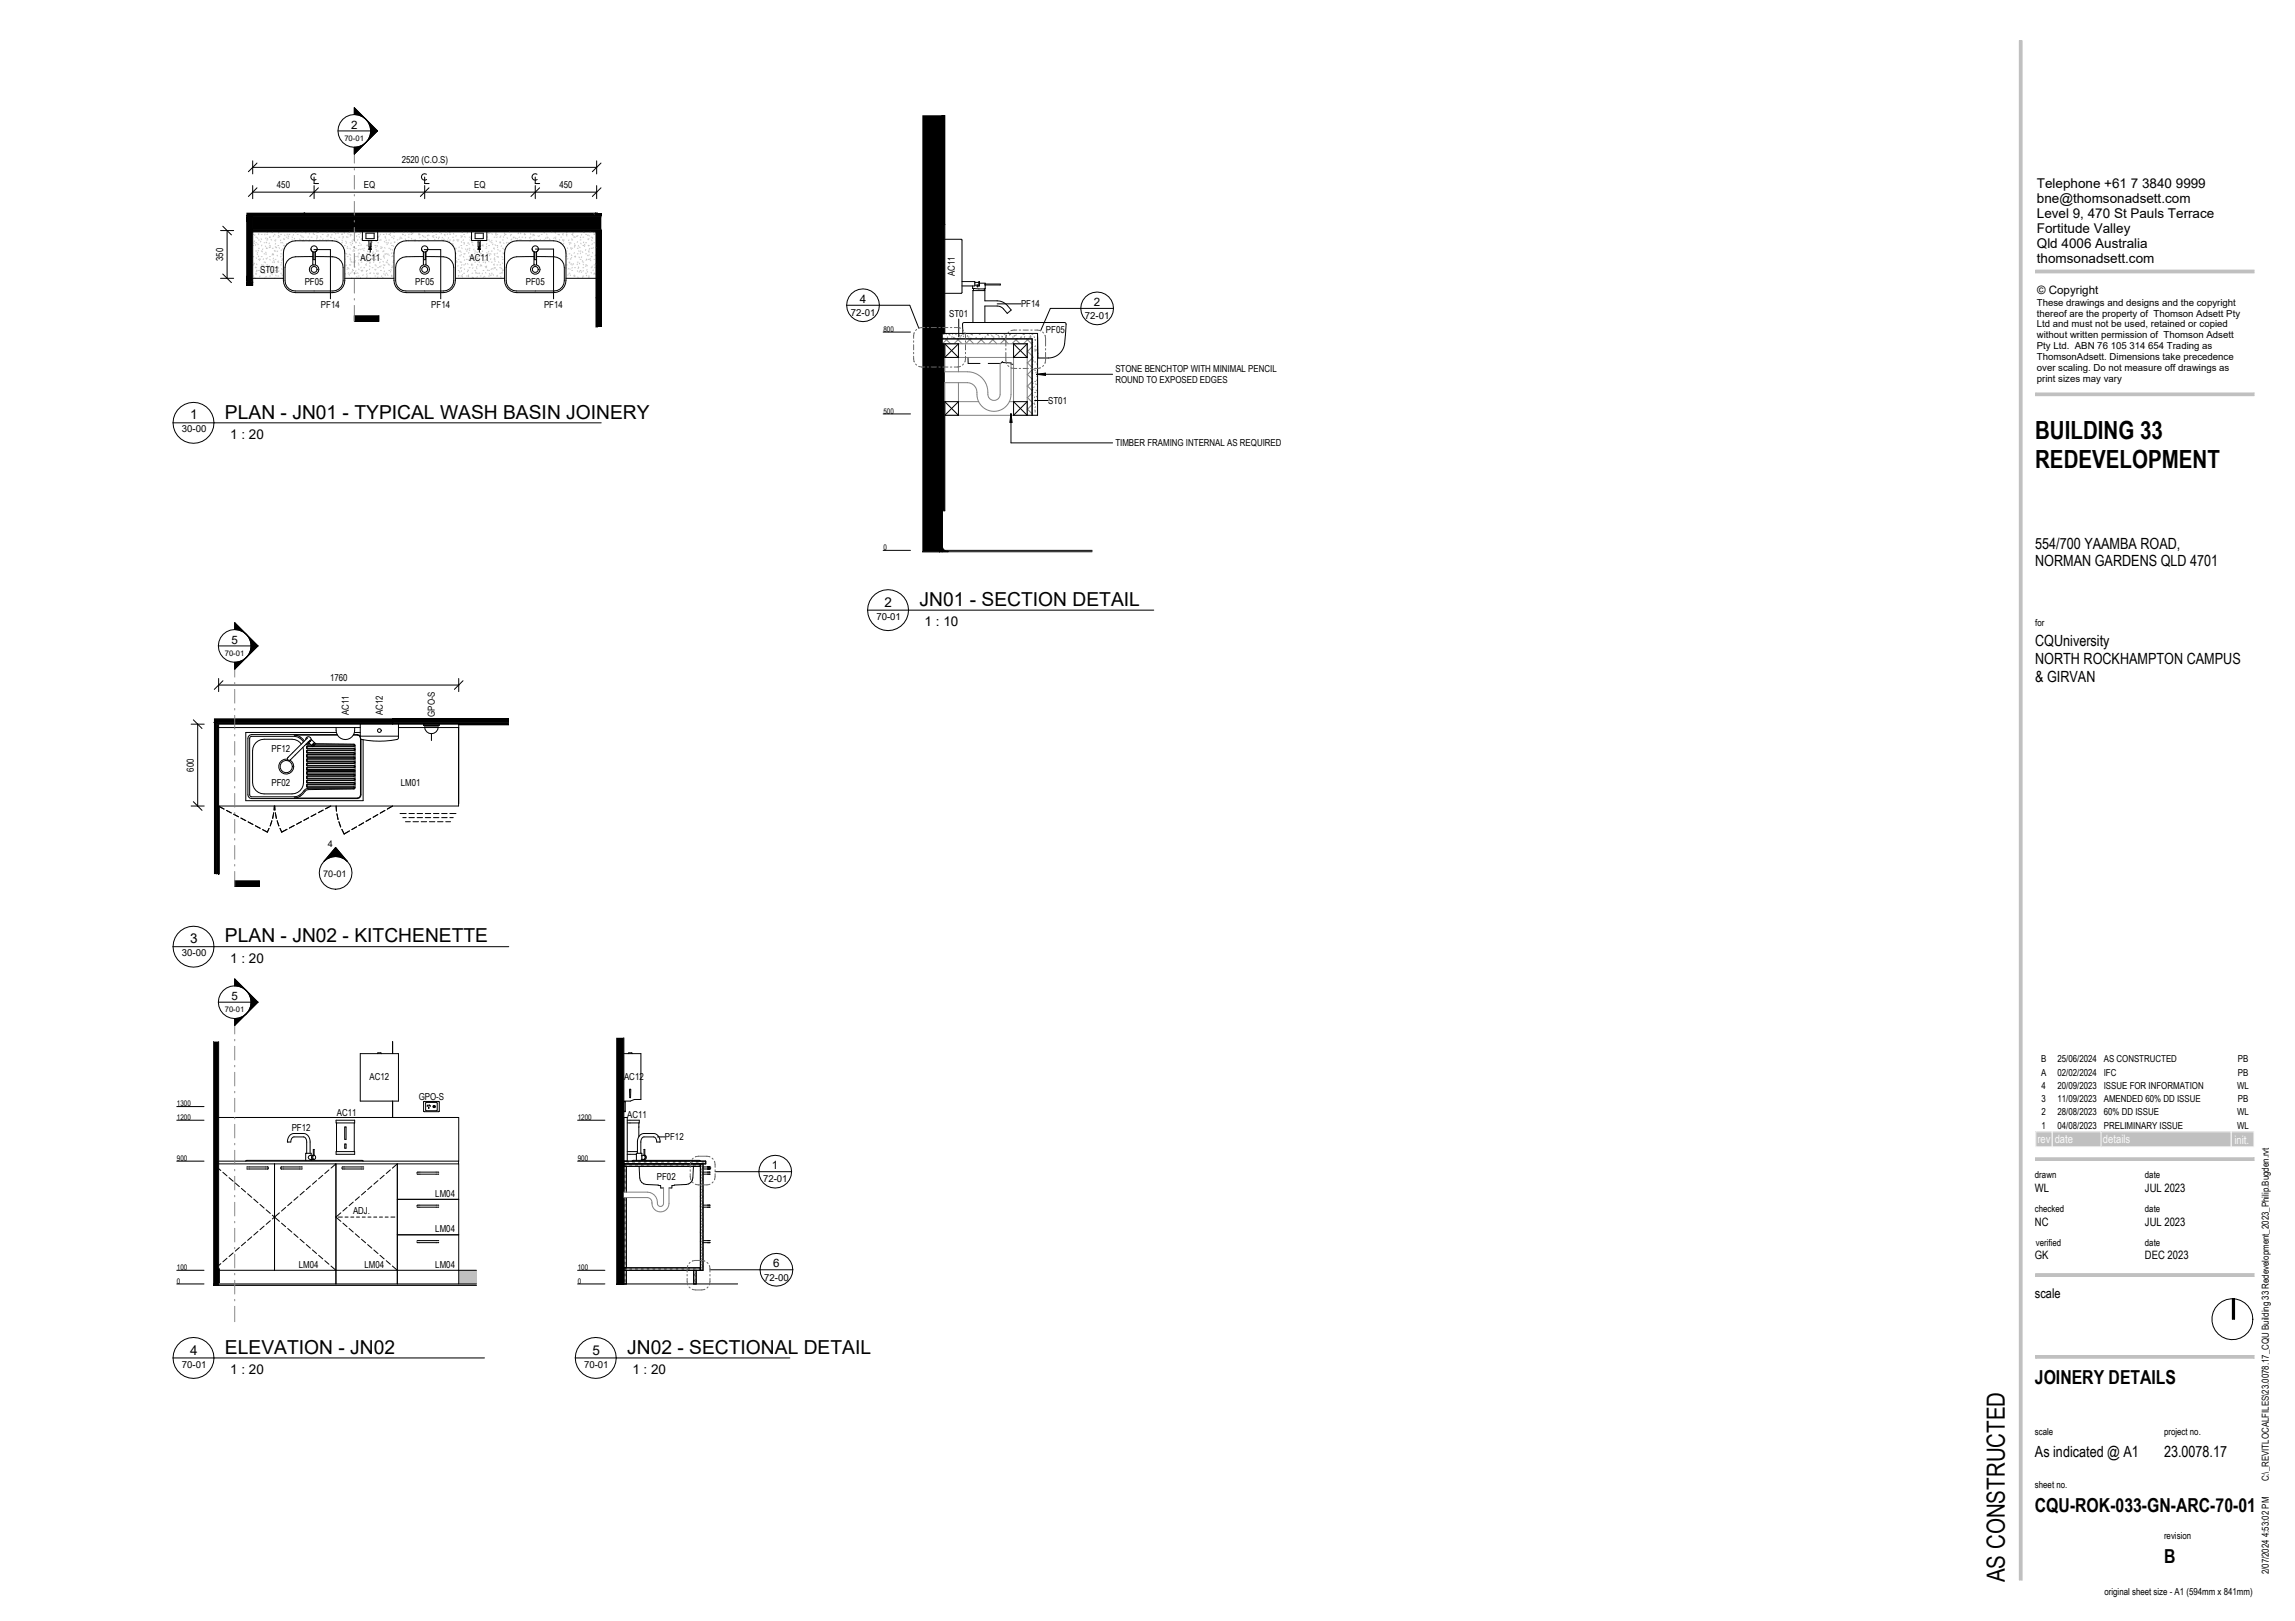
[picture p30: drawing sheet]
<svg xmlns="http://www.w3.org/2000/svg" width="841mm" height="594mm" viewBox="0 0 841 594" stroke-linecap="round" stroke-linejoin="round" font-family="sans-serif">
<defs><g id="words">
<g font-size="9.2">
<text x="745.8" y="160.9">BUILDING 33</text>
<text x="745.8" y="171.4">REDEVELOPMENT</text>
<text x="734.6" y="579.8" transform="rotate(-90 734.6 579.8)">AS CONSTRUCTED</text>
</g>
<g font-size="7.1">
<text x="82.4" y="153.4">PLAN - JN01 - TYPICAL WASH BASIN JOINERY</text>
<text x="337" y="222">JN01 - SECTION DETAIL</text>
<text x="82.4" y="345.4">PLAN - JN02 - KITCHENETTE</text>
<text x="82.4" y="496.1">ELEVATION - JN02</text>
<text x="229.8" y="496.1">JN02 - SECTIONAL DETAIL</text>
<text x="745.7" y="507.2">JOINERY DETAILS</text>
<text x="745.7" y="554.2">CQU-ROK-033-GN-ARC-70-01</text>
<text x="793" y="572.8">B</text>
</g>
<g font-size="5.6">
<text x="745.8" y="201">554/700 YAAMBA ROAD,</text>
<text x="745.8" y="207.6">NORMAN GARDENS QLD 4701</text>
<text x="745.8" y="236.6">CQUniversity</text>
<text x="745.8" y="243.2">NORTH ROCKHAMPTON CAMPUS</text>
<text x="745.8" y="249.7">&amp; GIRVAN</text>
<text x="745.7" y="533.9">As indicated @ A1</text>
<text x="793" y="533.9">23.0078.17</text>
</g>
<g font-size="4.9">
<text x="746.4" y="69">Telephone +61 7 3840 9999</text>
<text x="746.4" y="74.5">bne@thomsonadsett.com</text>
<text x="746.4" y="80">Level 9, 470 St Pauls Terrace</text>
<text x="746.4" y="85.5">Fortitude Valley</text>
<text x="746.4" y="91">Qld 4006 Australia</text>
<text x="746.4" y="96.5">thomsonadsett.com</text>
<text x="69.7" y="153.7">1</text>
<text x="84.3" y="160.8">1 : 20</text>
<text x="324.2" y="222.3">2</text>
<text x="338.8" y="229.4">1 : 10</text>
<text x="69.7" y="345.7">3</text>
<text x="84.3" y="352.7">1 : 20</text>
<text x="745.7" y="475.5">scale</text>
<text x="69.7" y="496.4">4</text>
<text x="217.1" y="496.4">5</text>
<text x="84.3" y="503.4">1 : 20</text>
<text x="231.7" y="503.4">1 : 20</text>
</g>
<g font-size="4.2">
<text x="128.6" y="47.2">2</text>
<text x="746.5" y="107.7">© Copyright</text>
<text x="315" y="111">4</text>
<text x="400.8" y="112.2">2</text>
<text x="84.8" y="235.9">5</text>
<text x="84.8" y="366.4">5</text>
<text x="282.9" y="428.5">1</text>
<text x="745.7" y="436.8">WL</text>
<text x="786" y="436.8">JUL 2023</text>
<text x="745.7" y="449.1">NC</text>
<text x="786" y="449.1">JUL 2023</text>
<text x="745.7" y="461.5">GK</text>
<text x="786" y="461.5">DEC 2023</text>
<text x="283.3" y="464.4">6</text>
</g>
<g font-size="4.2" fill="#fafafa">
<text x="746.6" y="419">rev</text>
<text x="752.9" y="419">date</text>
<text x="770.6" y="419">details</text>
<text x="818.8" y="419.1">init.</text>
</g>
<g font-size="3.5">
<text x="147.2" y="59.9">2520 (C.O.S)</text>
<text x="101.5" y="69">450</text>
<text x="133.3" y="69">EQ</text>
<text x="173.8" y="69">EQ</text>
<text x="205" y="69">450</text>
<text x="81.8" y="95.6" transform="rotate(-90 81.8 95.6)">350</text>
<text x="132.1" y="95.8">AC11</text>
<text x="172" y="95.8">AC11</text>
<text x="95.3" y="100">ST01</text>
<text x="349.9" y="101.2" transform="rotate(-90 349.9 101.2)">AC11</text>
<text x="111.7" y="104.5">PF05</text>
<text x="152.2" y="104.5">PF05</text>
<text x="192.7" y="104.5">PF05</text>
<text x="117.6" y="112.9">PF14</text>
<text x="158" y="112.9">PF14</text>
<text x="199.4" y="112.9">PF14</text>
<text x="374.2" y="112.6">PF14</text>
<text x="746.4" y="112.1">These drawings and designs and the copyright</text>
<text x="311.8" y="115.8">72-01</text>
<text x="347.8" y="116.1">ST01</text>
<text x="397.6" y="117">72-01</text>
<text x="746.4" y="116">thereof are the property of Thomson Adsett Pty</text>
<text x="746.4" y="120">Ltd and must not be used, retained or copied</text>
<text x="383.3" y="122.1">PF05</text>
<text x="746.4" y="124">without written permission of Thomson Adsett</text>
<text x="746.4" y="127.9">Pty Ltd. ABN 76 105 314 654 Trading as</text>
<text x="746.4" y="131.9">ThomsonAdsett. Dimensions take precedence</text>
<text x="408.7" y="136.4">STONE BENCHTOP WITH MINIMAL PENCIL</text>
<text x="746.4" y="135.9">over scaling. Do not measure off drawings as</text>
<text x="408.7" y="140.5">ROUND TO EXPOSED EDGES</text>
<text x="746.4" y="139.8">print sizes may vary</text>
<text x="384.1" y="148">ST01</text>
<text x="66.6" y="158.4">30-00</text>
<text x="408.7" y="163.5">TIMBER FRAMING INTERNAL AS REQUIRED</text>
<text x="321.1" y="227.1">70-01</text>
<text x="745.8" y="229.4">for</text>
<text x="120.9" y="249.6">1760</text>
<text x="127.8" y="262.2" transform="rotate(-90 127.8 262.2)">AC11</text>
<text x="140.3" y="262.2" transform="rotate(-90 140.3 262.2)">AC12</text>
<text x="159.4" y="262.7" transform="rotate(-90 159.4 262.7)">GPO-S</text>
<text x="99.5" y="275.4">PF12</text>
<text x="71" y="282.7" transform="rotate(-90 71 282.7)">600</text>
<text x="99.5" y="287.9">PF02</text>
<text x="146.9" y="287.8">LM01</text>
<text x="66.6" y="350.4">30-00</text>
<text x="748" y="389.3">B</text>
<text x="753.9" y="389.3">25/06/2024</text>
<text x="770.9" y="389.3">AS CONSTRUCTED</text>
<text x="820" y="389.3">PB</text>
<text x="135.4" y="395.9">AC12</text>
<text x="228.7" y="395.9">AC12</text>
<text x="748" y="394.2">A</text>
<text x="753.9" y="394.2">02/02/2024</text>
<text x="770.9" y="394.2">IFC</text>
<text x="820" y="394.2">PB</text>
<text x="748.1" y="399">4</text>
<text x="753.9" y="399">20/09/2023</text>
<text x="770.9" y="399">ISSUE FOR INFORMATION</text>
<text x="819.8" y="399">WL</text>
<text x="153.5" y="403">GPO-S</text>
<text x="748.1" y="403.9">3</text>
<text x="753.9" y="403.9">11/09/2023</text>
<text x="770.9" y="403.9">AMENDED 60% DD ISSUE</text>
<text x="820" y="403.9">PB</text>
<text x="123.4" y="408.9">AC11</text>
<text x="229.8" y="409.8">AC11</text>
<text x="748.1" y="413.6">1</text>
<text x="748.1" y="408.7">2</text>
<text x="753.9" y="413.6">04/08/2023</text>
<text x="753.9" y="408.7">28/08/2023</text>
<text x="770.9" y="413.6">PRELIMINARY ISSUE</text>
<text x="770.9" y="408.7">60% DD ISSUE</text>
<text x="819.8" y="413.6">WL</text>
<text x="819.8" y="408.7">WL</text>
<text x="106.9" y="414.3">PF12</text>
<text x="243.6" y="417.9">PF12</text>
<text x="745.7" y="431.7">drawn</text>
<text x="786" y="431.7">date</text>
<text x="240.7" y="432.3">PF02</text>
<text x="279.6" y="433.3">72-01</text>
<text x="159.5" y="438.5">LM04</text>
<text x="129.4" y="444.8">ADJ.</text>
<text x="745.7" y="444.2">checked</text>
<text x="786" y="444.2">date</text>
<text x="159.5" y="451.5">LM04</text>
<text x="746" y="456.5">verified</text>
<text x="786" y="456.5">date</text>
<text x="109.5" y="464.8">LM04</text>
<text x="133.5" y="464.8">LM04</text>
<text x="159.5" y="464.8">LM04</text>
<text x="280" y="469.3">72-00</text>
<text x="66.6" y="501.1">70-01</text>
<text x="214" y="501.1">70-01</text>
<text x="745.7" y="525.9">scale</text>
<text x="793" y="525.9">project no.</text>
<text x="745.7" y="545.4">sheet no.</text>
<text x="831.5" y="542.9" transform="rotate(-90 831.5 542.9)">C:\_REVITLOCALFILES\23.0078.17_CQU Building 33 Redevelopment_2023_Philip.Bugden.rvt</text>
<text x="793" y="564">revision</text>
<text x="831.5" y="576.9" transform="rotate(-90 831.5 576.9)">2/07/2024 4:53:02 PM</text>
<text x="771.2" y="584.6">original sheet size - A1 (594mm x 841mm)</text>
</g>
<g font-size="3.4">
<text x="120.2" y="310.2">4</text>
<text x="118.4" y="321.5">70-01</text>
</g>
<g font-size="2.8">
<text x="126.2" y="51.5">70-01</text>
<text x="323.7" y="121.6">800</text>
<text x="323.7" y="151.6">500</text>
<text x="323.7" y="201.6">0</text>
<text x="82.4" y="240.2">70-01</text>
<text x="82.4" y="370.8">70-01</text>
<text x="64.8" y="405.4">1300</text>
<text x="64.8" y="410.4">1200</text>
<text x="211.7" y="410.4">1200</text>
<text x="64.8" y="425.4">900</text>
<text x="211.7" y="425.4">900</text>
<text x="64.8" y="465.4">100</text>
<text x="211.7" y="465.4">100</text>
<text x="64.8" y="470.4">0</text>
<text x="211.7" y="470.4">0</text>
</g>
</g></defs>
<g fill="#000">
<path d="M90.3 79h1.9v.4h-1.9zM92.6 79h127.7v.4h-127.7zM218.4 77.9h.4v1h-.4zM218.8 77.9h1.5v1h-1.5zM90.3 79.4l.1 1.8zM92.6 79.4h127.7v4.6h-127.7zM92.6 84h127.7v.5h-127.7zM90.3 101.2l.1 1.7zM90.3 102.9h1.9v.5h-1.9zM90.4 79.4h1.8v23.5h-1.8zM218.4 109.1h.4v10.8h-.4zM218.8 109.1h1.5v10.8h-1.5z"/>
<path d="M218.8 84.5h1.5v24.6h-1.5z"/>
<path d="M92.2 85v18.4h.4v-18.4zM92.2 79v5.5h.4v-5.5z"/>
</g>
<path d="M218.6 85v24.1" fill="none" stroke="#000" stroke-width=".45"/>
<path d="M92.6 85h40.2v3.1h2.4v3.2h.8v-3.2h2.4v-3.1h34.4v3.1h2.4v3.2h.8v-3.2h2.4v-3.1h40v17h-11v-9.3a4.5 4.5 0 0 0-4.5-4.5h-13.5a4.5 4.5 0 0 0-4.5 4.5v9.3h-18v-9.3a4.5 4.5 0 0 0-4.5-4.5h-13.5a4.5 4.5 0 0 0-4.5 4.5v9.3h-18.1v-9.3a4.5 4.5 0 0 0-4.4-4.5h-13.5a4.5 4.5 0 0 0-4.5 4.5v9.3h-11.3z" fill="#fff"/>
<g fill="#000">
<path d="M90.3 77.9h127l1 1h-128zM90.3 78.9l130 .1zM217.3 77.9h1v1zM218.3 77.9l.1 1zM92.2 84.5h126.6v.5h-126.6zM90.3 103.4h2.3v1h-2.3zM338 42.2h7.2v160h-7.2zM78.4 263.2h65.5v1.5h-65.5zM79.5 264.7h64.4v.7h-64.4zM143.9 263.3h42.6v1.4h-42.6zM143.9 263.2l6.5 .1zM150.4 263.2l.7 .1z"/>
<path d="M143.9 264.7h42.6v.7h-42.6zM151.1 263.2l35.4 .1zM78.4 264.7h1.1v55.6h-1.1zM79.5 265.4h.6v54.9h-.6z"/>
</g>
<g fill="none" stroke="#000" stroke-width=".37">
<path d="M90.3 79.4h1.9v23.5h-1.9M92.6 79v5.5M92.6 79.4h127.7M109.1 78.8l-1.8 .2M111.7 77.9l-1.7 .7M212.2 77.9h5.1M218.3 77.9v1h2M218.4 77.9v1M218.8 77.9v1M220.3 78.9l-130 .1M90.3 81.2v20M92.2 84.5h128.1"/>
<path d="M92.2 85h126.6M92.6 85v18.4M92.6 84h127.7M105.2 89.6l.9-.8 2.3-.6h13.5a4.5 4.5 0 0 1 4.4 4.5v10a4.5 4.5 0 0 1-4.4 4.5h-13.5a4.5 4.5 0 0 1-4.5-4.5v-10l.6-2.2zM114 91.2a1.15 1.15 0 0 0 1.1 1.2 1.15 1.15 0 0 0 1.2-1.2M114.3 90.4a1.15 1.15 0 0 1 1.7 .2 1.15 1.15 0 0 1-.4 1.7v4.5l-.5 .4-.5-.4v-4.5a1.15 1.15 0 0 1-.3-1.9zM114.6 94l-6.3 .1a3.9 3.9 0 0 0-3.8 3.9v4.9a3.7 3.7 0 0 0 3.7 3.7h13.8a3.7 3.7 0 0 0 3.7-3.7v-4.9a3.9 3.9 0 0 0-3.8-3.9l-6.3-.1M114.7 97a1.75 1.75 0 0 0-1 2.7 1.75 1.75 0 0 0 2.8 0 1.75 1.75 0 0 0-1-2.7M114.8 92.3v2.9h.6v-2.9M132.8 85l.1 3.1h5.4l.1-3.1M134.1 85.4h3v2h-3zM135.2 88.1v2.4h.8v-2.4"/>
<path d="M135.2 91.3h.8M135.2 91.2h.8M135.2 91.2v.1M135.2 91.3h.1M135.2 91.2h.1M135.3 90.5v.7M135.8 90.5v.7M136 91.3h.1M136 91.2h.1M136 91.2v.1M145.7 89.6l.9-.8 2.3-.6h13.5a4.5 4.5 0 0 1 4.5 4.5v10a4.5 4.5 0 0 1-4.5 4.5h-13.5a4.5 4.5 0 0 1-4.5-4.5v-10l.1-1.1zM154.5 91.2a1.15 1.15 0 0 0 1.1 1.2 1.15 1.15 0 0 0 1.2-1.2"/>
<path d="M154.8 90.4a1.15 1.15 0 0 1 1.8 .2 1.15 1.15 0 0 1-.5 1.7v4.5l-.5 .4-.5-.4v-4.5a1.15 1.15 0 0 1-.3-1.9zM155.1 94l-6.3 .1a3.9 3.9 0 0 0-3.8 3.9v4.9a3.7 3.7 0 0 0 3.7 3.7h13.8a3.7 3.7 0 0 0 3.8-3.7v-4.9a3.9 3.9 0 0 0-3.9-3.9l-6.3-.1M155.3 97a1.75 1.75 0 0 0-1.1 2.7 1.75 1.75 0 0 0 2.9 0 1.75 1.75 0 0 0-1.1-2.7M155.3 92.3v2.9h.6v-2.9M172.8 85l.1 3.1h5.4l.1-3.1M174.1 85.4h3v2h-3zM175.2 88.1v2.4h.8v-2.4M175.2 91.3h.8M175.2 91.2h.8M175.2 91.3h.1M175.2 91.2h.1M175.2 91.2v.1"/>
<path d="M175.3 90.5v.7M175.8 90.5v.7M176 91.3h.1M176 91.2h.1M176 91.2v.1M186.2 89.6l.9-.8 2.3-.6h13.5a4.5 4.5 0 0 1 4.5 4.5v10a4.5 4.5 0 0 1-4.5 4.5h-13.5a4.5 4.5 0 0 1-4.5-4.5v-10l.6-2.2zM195 91.2a1.15 1.15 0 0 0 1.1 1.2 1.15 1.15 0 0 0 1.2-1.2M195.3 90.4a1.15 1.15 0 0 1 1.8 .2 1.15 1.15 0 0 1-.5 1.7v4.5l-.5 .4-.4-.4v-4.5a1.15 1.15 0 0 1-.4-1.9zM195.7 94l-6.4 .1a3.9 3.9 0 0 0-3.8 3.9v4.9a3.7 3.7 0 0 0 3.8 3.7h13.7a3.7 3.7 0 0 0 3.8-3.7v-4.9a3.9 3.9 0 0 0-3.8-3.9l-6.4-.1M195.8 97a1.75 1.75 0 0 0-1.1 2.7 1.75 1.75 0 0 0 2.9 0 1.75 1.75 0 0 0-1.1-2.7M195.8 92.3v2.9h.7v-2.9M218.4 85v34.9"/>
<path d="M218.8 84.5v35.4M90.3 104.5h2.3M90.3 103.4h2.3M92.6 103.4v1M92.6 104.4l-2.3 .1M92.6 102h11.3M126.3 102h18.1M166.9 102h18M207.4 102h11M218.8 109.1h1.5M78.4 264.7h108.1M79.5 264.7v55.6"/>
<path d="M80.1 266.6h51.9M105.4 278.2a2.74 2.74 0 0 0-3.2 3.4 2.74 2.74 0 0 0 4.3 1.5 2.74 2.74 0 0 0-.2-4.5M105.6 277.5a.62 .62 0 0 0-.1 1 .62 .62 0 0 0 1-.1M110.4 272.7a4 4 0 0 0-3.4-1.8h-10.2a4.2 4.2 0 0 0-4.2 4.2v11.6a4.2 4.2 0 0 0 4.2 4.2h10.2a4.2 4.2 0 0 0 4.2-4.2v-11.6l-.2-1.3M111.2 271.9a4.3 4.3 0 0 0-3.4-2.1h-15.6l-.6 .4-.1 .3 .1 21.1 .6 .4h15.6a5 5 0 0 0 4-2.7l1.1-.4 17-.1-.2-.3-17.3-.1-.1-.7 .3-.3 17.3-.1-.2-.4h-17.3l-.1-.8 .3-.3 17.3-.1-.2-.3-17.3-.1-.1-.8 .3-.2 17.3-.1-.2-.4-17.3-.1-.1-.7 .3-.3 17.3-.1-.2-.4h-17.3l-.1-.8 .3-.3 17.3-.1-.2-.3-17.3-.1-.1-.8 .3-.2 17.3-.2-.2-.3h-17.1l-.3-.3 .3-.8 17.3-.1-.2-.4h-17.3l-.1-.8 .3-.3 17.3-.1-.2-.3-17.3-.1-.1-.8 .3-.2 17.3-.2-.2-.3-17.3-.1v-.9l1.9-.1M112 271.1a.99 .99 0 0 1 1-1.1 .99 .99 0 0 1 1 1 .99 .99 0 0 1-1.1 .9M112.1 272.7l1.8 .2M112.5 272.3l1 .2M112.7 270.4l-7.2 7.2M113.6 271.3l-7.2 7.2M113.9 271.4l-.5 .5M113.9 271.3l.1-.4 1.2 1.2-1 1.1-1.2-1.2 .3-.1"/>
<path d="M114.3 273.1v.1M114.5 273.5h-1.9l-.1 .7h17.2l.4 .4-.4 .5M114.6 272.9l.7-.7 .4 .3-1.1 1.1-.3-.3zM114.7 273.5h15M114.8 272.9h.1M114.9 272.8h-.1M114.9 273h.1M115.1 272.2l.1 .1M115.3 272.9h14.4l.2 .3-15 .1M115.6 272.5l14.1 .2 .4 .4-.4 .4M123.2 266.6a3.5 3.5 0 0 0 3.4 4.4 3.5 3.5 0 0 0 3.4-4.4M123.3 268.4h-33.2v25h43v-22.3"/>
<path d="M123.6 269.2l-32.1 .2-.7 1.1 .2 21.5 1.2 .6 39.4-.2 .7-1.1v-20.5M123.7 269.4h-15.9a4.7 4.7 0 0 1 3.8 2.1M129.5 269.4l2 .1 .5 .7M129.6 269.2h1.3l1.1 .6h14M129.7 275.1h-17.1l-.1 .6 17.2 .1 .4 .4-.4 .4M129.7 276.6h-17.1l-.1 .7h17.2l.4 .5-.4 .4M129.7 278.2h-17.1l-.1 .6 17.2 .1 .4 .4-.4 .5M129.7 279.8h-17.1v.7h17.1l.4 .4-.4 .4h-17.1l-.1 .7M129.9 268.4h2.1M130.1 273.1v15.6M132 265.4l.2 5.3a26.7 26.7 0 0 0 13.7 0l.1-5.3M132.1 270.6v20.7l-.6 1-23.7 .1a5.7 5.7 0 0 0 4.5-2.9l17.4-.4 .4-.4-.4-.4"/>
<path d="M143.9 263.2v2.2M143.9 263.3h42.6M146 266.6h22.1M155.5 265.4h-.3v.5h5.8v-.5h-.3M155.6 266.4h5a2.5 2.5 0 0 1-2.5 2.5 2.5 2.5 0 0 1-2.5-2.5zM158.1 268.9v2.5M168 266.6v28.8h-87.9M168.1 265.5h18.4M168.1 265.4l-.1 29M168.1 265.6h18.4M186.5 265.4h-106.4v54.9M80.2 295.4v24.9"/>
<path d="M80.4 295.6l1.7 .9M80.4 295.4v24.9M83 297l1.8 .9M85.6 298.4l1.8 .9M88.3 299.8l1.7 .9M99.9 299.8h.1M100.3 297.8l-.4 2M100.5 295.4l-.1 1.5M100.7 295.4l.1 1.5M100.9 297.8l.4 2M101.3 299.8h.1M112.5 282h17.2l.4 .5-.4 .4h-17.1v.7h17.1"/>
<path d="M112.5 282h17.2M113.1 299.7l-1.8 .9M115.8 298.3l-1.8 .9M118.4 296.9l-1.8 .9M121.2 295.4l-1.9 1M123.2 295.4l.1 1.8M123.5 298.2l.4 2M129.7 286.7l.4 .5-.4 .4-17.2 .1 .1 .6h17.1M129.7 285.2l.4 .4-.4 .4-17.2 .1 .1 .6h17.1M129.7 283.6l.4 .4-.4 .5h-17.2l.1 .7h17.1M135.9 300l-1.8 1M138.5 298.5l-1.8 1"/>
<path d="M141.1 297l-1.8 1M143.9 295.4l-2 1.1M146.6 298.1h2.2M147.6 299.6h1.2M149.8 299.6h2M149.8 298.1h2M152.8 299.6h2M152.8 298.1h2M155.8 299.6h2M155.8 298.1h2M158.8 299.6h2M158.8 298.1h2"/>
<path d="M161.8 299.6h2M161.8 298.1h2M164.8 299.6h1.3M164.8 298.1h2.3M90.9 301.2l1.8 .9M93.6 302.6l1.7 .9M98.6 303.6l-.6 1.3-1.8-.9M99.6 300.8l-.6 1.9M101.6 300.8l.6 1.9M102.6 303.6l.6 1.3 2-1M107.8 302.5l-1.8 .9M110.5 301.1l-1.8 .9"/>
<path d="M123.9 300.2h.1M124.2 301.1l.6 1.9M125.3 303.9l.8 1.7 2-1.1M130.7 303l-1.8 1M133.3 301.5l-1.8 1M148.6 301.1h1.7M151.3 301.1h2M154.3 301.1h2M157.3 301.1h2M160.3 301.1h2M163.3 301.1h1.8"/>
<circle cx="115.1" cy="98.7" r="1.1"/>
<circle cx="155.6" cy="98.7" r="1.1"/>
<circle cx="196.1" cy="98.7" r="1.1"/>
<circle cx="115" cy="272.9" r=".15"/>
<circle cx="139" cy="267.7" r=".7"/>
<circle cx="104.9" cy="280.9" r="2.25"/>
</g>
<g fill="none" stroke="#c7c7c7" stroke-width=".37">
<path d="M92.6 96.4l.2 .2M92.7 85.9h.3M92.7 90h.3M92.7 94h.3M92.7 97.1h.3M93.1 89l.1 .3M93.3 96.4l-.2 .3M93.3 88.3l-.1 .2M93.5 86l-.2 .3M93.7 97.8l-.2 .3M93.7 86.9h.3M93.7 89h.3"/>
<path d="M93.7 92h.3M93.7 98.1h.3M93.7 89.6l-.2 .3M93.8 94.4l.2 .3M94 96.7l.1 .3M94 99.2l-.1 .3M94.1 99l.2 .3M94.2 93l.2 .3M94.3 87.1l.2 .3M94.4 89.4l.2 .3M94.5 92.4l-.2 .3M94.6 91.6l.1 .3"/>
<path d="M94.7 85.7l.1 .3M94.7 87.9h.3M94.7 91h.3M94.7 95h.3M94.7 99.1h.3M94.8 93.8l-.1 .3M94.9 85.6l-.2 .3M95.2 95.2l-.2 .3M95.2 94.8l.2 .3M95.4 98.9l-.1 .2M95.5 99.3l.2 .3M95.6 88.4l-.2 .3"/>
<path d="M95.7 87.5l.2 .3M95.7 85.9h.4M95.7 92h.4M95.7 94h.4M95.7 97.1h.4M96 92l.1 .3M96 89.8l-.2 .3M96.4 91.2l-.2 .3M96.5 97.1l-.2 .3M96.6 94.8l-.2 .3M96.7 89h.4M96.7 93h.4"/>
<path d="M96.7 96.1h.4M96.7 97.4l.2 .3M96.8 98.5l-.1 .3M96.9 99.7l.2 .3M97.1 96l.2 .3M97.1 85.8l-.1 .2M97.2 90.1l.2 .3M97.4 92.4l.1 .3M97.5 94.7l.2 .3M97.5 87.1l-.2 .3M97.6 88.7l.2 .3M97.6 93.1l-.2 .3"/>
<path d="M97.7 90.8l-.1 .3M97.8 85.9h.3M97.8 87.9h.3M97.8 91h.3M97.8 97.1h.3M97.8 99.1h.3M97.8 85.1l.2 .3M98 87.3l.1 .3M98 94.5l-.2 .2M98.1 97.8l.2 .3M98.6 90.5l.2 .3M98.7 97.2l-.1 .3"/>
<path d="M98.8 89l-.2 .3M98.8 86.9h.3M98.8 90h.3M98.8 94h.3M98.8 98.1h.3M98.9 95l.1 .3M98.9 86.8l-.2 .3M99.1 98.6l-.2 .3M99.1 90.4l-.1 .3M99.3 87.7l.2 .3M99.8 91h.3M99.8 93h.3"/>
<path d="M99.8 96.1h.3M99.9 93.2l-.2 .3M99.9 85l-.2 .3M100 99.1l.2 .3M100.1 93.1l.2 .3M100.2 94.6l-.1 .3M100.3 95.4l.1 .3M100.3 86.4l-.2 .3M100.4 97.7l.2 .3M100.5 91.7l.2 .3M100.6 85.8l.2 .3M100.6 96l-.2 .3"/>
<path d="M100.7 88.1l.2 .3M100.8 87.9h.3M100.8 92h.3M100.8 95h.3M100.8 99.1h.3M100.9 99.6l-.2 .3M100.9 90.4l.1 .3M101 89.2l-.1 .3M101.4 90.6l-.2 .3M101.5 93.5l.2 .3M101.8 91.9l-.2 .3M101.8 98l.2 .3"/>
<path d="M101.8 86.9h.4M101.8 90h.4M101.8 96.1h.4M101.8 98.1h.4M101.9 97.9l-.2 .3M102 86.2l.2 .3M102 95.6l-.2 .3M102.2 85.1l-.2 .3M102.2 99.3l-.1 .3M102.3 90.7l.1 .3M102.5 86.5l-.1 .3M102.8 85.9h.4"/>
<path d="M102.8 89h.4M102.8 93h.4M102.8 97.1h.4M102.9 87.9l-.1 .3M103 93.8l-.1 .3M103 96.1l.2 .3M103.2 91.6l-.2 .3M103.2 98.4l.1 .3M103.4 95.2l-.2 .3M103.4 94.8l.2 .3M103.5 88.8l.2 .3M103.6 91.1l.2 .3"/>
<path d="M103.8 93.4l.1 .1M103.9 90h.3M103.9 92h.1M103.9 87.4l.2 .3M104.2 89.8l-.2 .3M104.3 86.1l.1 .3M104.3 87.6l-.2 .2M104.9 86.9h.3M104.9 89.2l.2 .3M105.3 85.8l-.1 .3M105.6 86.4l.2 .3M105.7 87.2l-.2 .3"/>
<path d="M105.9 85.9h.3M105.9 89h.1M106.9 87.9h.3M107 86.8l.2 .3M107.6 85.9l-.2 .3M108 87.3l-.2 .3M108.3 85l.2 .2M108.9 85.9h.4M109.8 87.5l.2 .3M109.9 87.9h.4M110.2 86.2l.1 .3M110.7 85v.1"/>
<path d="M110.7 86.6l-.1 .3M111 86.9h.3M111.1 88l-.1 .2M111.2 87.9l.2 .3M111.9 85.1l.2 .3M112 87.9h.3M113 86.7l-.2 .3M113.3 85.5l.2 .3M113.4 88.1l-.1 .1M113.5 87.8l.1 .3M114 86.9h.3M114.9 88.2h.1"/>
<path d="M114.9 85.5l-.2 .2M115 85.9h.4M116 86.9h.4M116.1 86.3l.2 .3M116.2 87.4l-.2 .2M116.3 85.1l-.2 .3M116.5 85l.1 .2M117.1 87.9h.3M117.5 86.6l.2 .3M118.1 85.9h.3M118.4 87.5l-.1 .3M119.4 87.9l.2 .3"/>
<path d="M119.8 86.5l.1 .3M119.9 85l-.1 .1M120.1 85.9h.3M120.1 87.9h.3M120.3 86.2l-.1 .3M121.1 86.9h.4M121.1 86.9l.2 .3M121.6 88.1l-.1 .1M121.7 85.9l-.2 .3M122.4 85l.2 .3M122.5 87.2l.2 .3M123.1 85.5l-.2 .3"/>
<path d="M123.2 87.9h.3M123.8 85.3l.2 .3M123.8 88.3l-.1 .3M124.2 86.9h.3M125.2 89h.3M125.3 88l.2 .3M125.4 85.6l-.2 .3h.3M125.7 86.6l.1 .3M125.7 87l-.1 .3M126 90.7l-.1 .1M126.1 85.2l.1 .3M126.2 90h.3"/>
<path d="M126.3 92h.2M126.3 95h.2M126.3 95.9l.1 .1M126.7 88.4l.2 .2M126.9 97.1l-.1 .3M127 92.9l.1 .3M127 88.9l-.2 .3M127.1 86.6l-.1 .3M127.2 86.9h.4M127.2 91h.4M127.2 94h.4M127.2 98.1h.4"/>
<path d="M127.3 98.5l-.1 .3M127.4 90.3l-.2 .3M127.4 85.6l.2 .3M127.7 99.9l-.2 .3M127.8 98.3l.1 .3M128.1 85l-.1 .2M128.1 93.1l-.2 .3M128.1 96.9l.2 .3M128.2 91l.2 .3M128.2 85.9h.4M128.2 89h.4M128.2 95h.4"/>
<path d="M128.2 97.1h.4M128.4 93.3l.1 .3M128.5 94.5l-.2 .3M128.5 95.5l.2 .3M128.5 86.3l-.2 .3M128.6 89.6l.2 .3M128.8 86l.2 .2M128.8 95.9l-.1 .2M129 88.2l.1 .3M129.1 99.5l-.2 .3M129.1 98.7l.2 .3M129.3 89l-.2 .3"/>
<path d="M129.3 87.9h.3M129.3 92h.3M129.3 96.1h.3M129.3 99.1h.3M129.6 91.4l.2 .3M129.6 90.4l-.1 .3M129.9 95.9l.1 .3M130 91.8l-.2 .3M130.1 97.7l-.2 .3M130.2 95.5l-.1 .3M130.3 89h.3M130.3 91h.3"/>
<path d="M130.3 94h.3M130.4 88.6l.1 .3M130.4 85l-.2 .3M130.5 99.1l-.2 .3M130.8 86.4l-.2 .3M131 99.9l.2 .3M131.1 87.8l-.1 .3M131.2 93.7l.1 .6M131.3 96.3l.1 .3M131.3 85.9h.3M131.3 90h.3M131.3 93h.3"/>
<path d="M131.3 97.1h.3M131.4 91.5l-.2 .2M131.4 98.5l.2 .3M131.5 92.6l.2 .3M131.6 86.7l.2 .3M131.6 95.1l-.1 .3M131.7 89l.2 .3M131.9 91.2l.1 .3M132 85.3l.1 .3M132.3 87.9h.3M132.3 94h.3M132.3 96.1h.3"/>
<path d="M132.3 99.1h.3M132.4 97.9l-.2 .3M132.4 89.7l-.2 .3M132.5 94.4l.2 .3M132.5 87.4l-.1 .3M132.7 99.3l-.1 .3M132.8 91.1l-.2 .3M132.8 98.9l.2 .3M133.3 91.6l.1 .3M133.3 91h.4M133.3 95h.4M133.3 98.1h.4"/>
<path d="M133.5 93.9l-.2 .2M133.9 95.2l-.2 .3M134 97l.2 .3M134.2 99.3l.1 .3M134.3 96.6l-.2 .3M134.3 93h.4M134.3 99.1h.4M134.4 95.6l.2 .3M134.5 89.7l.2 .3h-.4M134.7 92l.1 .3M134.7 89.8l-.2 .3M134.8 94.2l.2 .3"/>
<path d="M134.9 88.3l.2 .3M135 91.2l-.1 .3M135.3 92h.4M135.3 96.1h.4M135.4 92.6l-.2 .3M135.4 97.4l.2 .3M135.5 98.5l-.2 .3M135.6 96.3l-.1 .2M135.9 99.9l-.2 .3M136 90.2l.1 .2M136.2 94.6l.1 .3M136.4 93h.3"/>
<path d="M136.4 95h.3M136.4 98.1h.3M136.6 88.6l-.2 .3M136.7 94.5l-.2 .3M136.8 92.2l-.2 .3M137 95.9l-.1 .3M137.3 98.6l.2 .3M137.4 90h.3M137.4 94h.3M137.4 97.1h.3M137.4 92.7l.2 .3M137.6 95l.1 .3"/>
<path d="M137.7 97.3l.2 .2M137.8 98.7l-.2 .3M137.8 91.3l.2 .3M137.8 90.5l-.2 .3M138 88.2l-.2 .3M138.2 89.9l.1 .3M138.2 91.9l-.2 .3M138.4 89h.3M138.4 92h.3M138.4 98.1h.3M138.4 86.9h.3M138.8 93.1l.2 .3"/>
<path d="M138.9 94.6l-.1 .3M139 86.4l-.2 .3M139.1 97.6l.2 .3M139.3 85.8l.2 .3M139.3 96l-.2 .3M139.3 87.8l-.1 .3M139.4 87.9h.3M139.4 91h.3M139.4 95h.3M139.4 99.1h.3M139.6 90.3l.1 .3M139.7 97.4l-.2 .3"/>
<path d="M140.1 90.6l-.2 .3M140.3 95.7l.2 .3M140.4 85.9h.4M140.4 94h.4M140.4 97.1h.4M140.5 98l.1 .3M140.7 94.3l.2 .3M140.8 92l-.5 .3M140.8 88.4l.2 .3M140.8 93.4l-.1 .3M140.9 99.3l-.1 .3M140.9 90.7l.2 .3"/>
<path d="M141.1 97l-.2 .3M141.1 93l.2 .2M141.2 87l.2 .3M141.2 86.6l-.1 .3M141.4 89h.4M141.4 93h.4M141.4 96.1h.4M141.6 85.6l.1 .3M141.6 88l-.2 .3M141.7 96.1l.2 .3M142 89.4l-.2 .2M142.1 95.3l-.2 .3"/>
<path d="M142.2 88.8l.2 .3M142.2 93l-.2 .3M142.5 96.7l-.2 .3M142.5 85.9h.3M142.5 87.9h.3M142.5 91h.3M142.5 97.1h.3M142.5 99.1h.3M142.5 93.3l.1 .3M142.9 86l.2 .3M143.1 85.3l-.1 .3M143.2 99.4l-.2 .3"/>
<path d="M143.2 91.3l-.1 .2M143.3 98.7l.1 .3M143.4 89l-.2 .3M143.5 86.9h.3M143.5 90h.3M143.5 94h.3M143.5 98.1h.3M143.6 92.6l-.2 .3M143.6 97.4l.2 .2M143.7 91.4l.2 .3M143.9 93.7l.1 .3M144 96l.2 .3"/>
<path d="M144.1 90l.2 .3M144.3 86.4l.2 .3M144.3 95.4l-.1 .3M144.4 87.2l-.2 .3M144.5 88.7l.1 .2M144.5 91h.3M144.5 85l-.1 .2M144.8 88.6l-.2 .3M145.5 87.9h.3M145.9 89l.1 .3M146.5 86.9h.4M146.7 87.4l-.2 .3"/>
<path d="M147.1 87.1l.2 .3M147.5 85.7l.1 .3M147.5 85.9h.4M148 85h.1M148.5 87.5l.2 .3M148.5 86.1l-.1 .3M149.4 85h.1M149.6 86.9h.3M149.8 88l-.1 .2M149.9 85.7l-.1 .3M150.6 85.9h.3M150.6 85.1l.2 .3"/>
<path d="M150.8 87.4l.1 .3M151.3 85.4l-.1 .3M151.6 87.9h.3M152.1 88.1l-.1 .1M152.2 87.7l.1 .3M153.4 85.8l.2 .3M153.5 88.1l.1 .1M153.6 85.5l-.2 .3M153.6 85.9h.4M154 86.9l-.2 .3M154.7 87.9h.3M154.8 86.2l.2 .3"/>
<path d="M155.3 86.5l-.1 .3M155.7 86.9h.3M156.2 85h.1M156.7 87.9h.3M156.7 87.5l.2 .3M156.7 86.1l-.1 .3M157.1 86.1l.1 .3M158.4 86.5l.2 .2M158.6 85l-.1 .2M158.7 86.9h.4M159 86.3l-.2 .3M159.4 87.7l-.2 .3"/>
<path d="M159.7 85.9h.4M159.8 86.8l.2 .3M160.7 86.9h.4M160.8 87.3l-.2 .3M161.1 85l.2 .2M161.8 87.9h.3M161.8 85.5l-.2 .3M162.2 86.9l-.2 .3M162.6 87.6l.2 .3M162.8 85.9h.3M163 86.2l.1 .3M163.5 85v.1"/>
<path d="M164 87.9l.2 .3M164 85.7l-.1 .3M164.4 87.1l-.1 .3M164.7 85.2l.2 .3M164.8 88.5l-.2 .2M164.8 85.9h.3M164.8 87.9h.3M165.8 86.9h.4M165.9 90h.3M165.9 89.2l.2 .3M166.1 85.5l.2 .3M166.2 88.1l-.2 .3"/>
<path d="M166.3 87.8l.1 .3M166.8 91h.4M166.9 93h.3M166.9 96.1h.3M166.9 90.9l.2 .3M167.2 94.5l-.2 .3M167.2 95.5l.1 .3M167.2 86.3l-.2 .3M167.5 95.9l-.1 .3M167.6 87.7l-.2 .3M167.7 88.2l.1 .3M167.9 87.9h.3"/>
<path d="M167.9 92h.3M167.9 95h.3M167.9 99.1h.3M167.9 97.3l-.2 .3M168.3 90.5l-.2 .3M168.3 99.5l.2 .3M168.4 93.6l.2 .3M168.6 95.9l.1 .2M168.7 91.9l-.2 .3M168.7 98.1l.2 .3M168.8 92.2l.2 .3M168.9 86.9h.3"/>
<path d="M168.9 90h.3M168.9 96.1h.3M168.9 98.1h.3M168.9 86.3l.2 .3M169 88.5l.2 .3M169.1 93.3l-.2 .2M169.2 99.2l-.2 .3M169.2 90.8l.1 .3M169.3 96.9l-.2 .3M169.3 85l.1 .2M169.5 86.5l-.2 .2M169.8 94l.2 .3"/>
<path d="M169.8 87.8l-.1 .3M169.9 85.9h.3M169.9 89h.3M169.9 93h.3M169.9 97.1h.3M170.1 98.5l.2 .3M170.2 89.2l-.2 .3M170.3 86.6l.2 .3M170.3 95.2l-.2 .2M170.4 92.9l-.1 .3M170.6 91.2l.1 .3M170.7 96.5l-.2 .3"/>
<path d="M170.9 90h.3M170.9 92h.3M170.9 95h.3M171.3 96.6l.2 .3M171.4 85.2l-.2 .3M171.4 99.3l-.1 .3M171.5 91.1l-.2 .3M171.5 98.9l.1 .3M171.6 88.9l-.2 .2M171.7 95.2l.2 .3M171.8 89.3l.2 .3M171.8 92.5l-.1 .3"/>
<path d="M171.9 86.9h.4M171.9 91h.4M171.9 94h.4M171.9 98.1h.4M172 91.6l.1 .2M172.1 93.8l.2 .3M172.2 87.9l.2 .3M172.6 86.5l.1 .3M172.6 95.3l-.2 .3M172.6 87.1l-.2 .3M172.7 85l-.1 .1M172.7 97l.2 .3"/>
<path d="M172.9 89h.4M172.9 95h.4M172.9 97.1h.4M172.9 96.7l-.1 .3M173 88.5l-.2 .3M173.2 89.7l.2 .3M173.3 98.1l-.1 .3M173.5 94.2l.1 .3M173.7 91.3l-.1 .3M174 92h.3M174 96.1h.3M174 99.1h.3"/>
<path d="M174.1 92.7l-.2 .2M174.3 99.6l.1 .3M174.5 94l-.2 .3M174.6 100l-.2 .3M174.6 98.2l.2 .3M174.7 97.7l-.2 .3M174.7 92.3l.2 .3M174.9 94.6l.1 .3M175 89h.2M175 91h.3M175 94h.3M175 96.8l.2 .3"/>
<path d="M175.1 90.9l.2 .3M175.2 88.7l-.1 .2M175.6 100l.2 .3M175.7 95.9l-.1 .3M175.9 93.7l-.2 .3M176 93h.3M176 97.1h.3M176 90h.3M176.1 97.3l-.2 .3M176.1 92.7l.2 .3M176.4 97.2l.2 .3M176.9 89.9l.1 .3"/>
<path d="M176.9 91.9l-.2 .3M177 94h.3M177 96.1h.3M177 99.1h.3M177 89.6l-.2 .3M177.2 93.3l-.1 .3M177.6 95.3l.2 .3M177.8 97.6l.1 .3M177.9 88.1v.1M177.9 99.8l.2 .3M178 96.1l-.2 .3M178 93.9l.2 .3"/>
<path d="M178 91h.4M178 95h.4M178 98.1h.4M178.2 88.1l.1 .2M178.2 90.3l.2 .3M178.4 97.5l-.2 .2M178.4 92.5l.2 .3M178.4 89.3l-.2 .3M178.5 86.6l.2 .3M178.7 98.8l-.1 .3M178.9 85.2l.1 .3M179 95.7l.2 .3"/>
<path d="M179 87.9h.4M179 90h.4M179 93h.4M179 99.1h.4M179.1 92l-.1 .3M179.5 88.4l.2 .3M179.5 93.4l-.2 .3M179.5 85.2l-.1 .3M179.8 92.9l.1 .3M179.9 94.8l-.2 .3M180.1 89h.3M180.1 92h.3"/>
<path d="M180.1 96.1h.3M180.1 98.5l-.1 .3M180.2 85.6l.2 .3M180.3 88l-.2 .3M180.6 98.3l.1 .3M180.7 89.4l-.2 .3M180.9 96.9l.2 .3M181 91l.2 .3M181 90.8l-.1 .3M181.1 86.9h.3M181.1 93h.3M181.1 95h.3"/>
<path d="M181.1 98.1h.3M181.1 96.7l-.1 .3M181.2 93.3l.1 .3M181.3 94.4l-.2 .3M181.3 95.5l.2 .3M181.4 89.6l.2 .3M181.5 98.1l-.2 .3M181.6 86l.2 .3M181.8 88.2l.1 .3M181.8 85.4l-.2 .3M181.9 98.7l.2 .3M182.1 85.9h.3"/>
<path d="M182.1 90h.3M182.1 94h.3M182.1 97.1h.3M182.2 86.8l-.2 .3M182.3 92.7l-.2 .3M182.4 91.4l.2 .3M182.4 90.4l-.1 .3M182.7 94.1l-.2 .3M182.7 95.9l.2 .3M183.1 86.9h.3M183.1 89h.3M183.1 92h.3"/>
<path d="M183.1 98.1h.3M183.2 88.6l.1 .3M183.4 96.9l-.2 .2M183.4 88.7l-.1 .2M183.6 86.4l-.2 .3M183.8 98.2l-.2 .3M183.8 90l-.2 .3M183.8 99.9l.2 .3M183.9 94l.2 .3M184.1 96.3l.1 .3M184.1 87.9h.4M184.1 91h.4"/>
<path d="M184.1 95h.4M184.1 99.1h.4M184.1 99.6l-.1 .3M184.2 98.6l.2 .2M184.3 92.6l.2 .3M184.4 86.7l.2 .3M184.5 89l.2 .3M184.6 92.8l-.2 .3M184.7 91.2l.1 .3M184.8 85.3l.1 .3M184.9 94.3l-.1 .2M185 86l-.2 .3"/>
<path d="M185.1 85.9h.4M185.7 88.8l-.2 .3M185.8 87.1l.2 .3M186.1 89h.4M186.7 85v.1M187.2 85.9h.3M187.2 87.9h.3M187.2 86.2l-.1 .2M187.6 87.5l-.2 .3M187.7 88.3l.1 .3M188.1 86.9l.1 .3M188.2 86.9h.3"/>
<path d="M189 87.2l-.2 .3M189.4 87.3l.2 .3M190 85.4l-.2 .3M190.2 87.9h.3M190.4 86.8l-.2 .3M190.7 85.4l.2 .3M190.8 87.7l.2 .3M191.2 86.9h.4M192.2 85.9h.4M192.3 85.5v.6M192.6 86.9l-.1 .3M194 87l.2 .3"/>
<path d="M194.3 86.9h.3M194.4 85.7l.1 .3M194.4 88l-.2 .2M195.3 85.9h.3M195.4 86.2l-.1 .3M195.7 86l.2 .3M195.8 87.6l-.2 .3M196.3 87.9h.3M197.1 86.4l.2 .3M197.7 86.3l-.2 .3M198.1 87.7l-.2 .3M198.3 85.9h.4"/>
<path d="M199.4 87.9h.3M199.6 85.1l-.2 .3M199.9 87.1l.2 .3M200.3 85.8l.1 .3M200.4 86.9h.3M200.8 87l-.1 .3M201.3 87.5l.2 .3M201.4 87.9h.3M202.2 85h.1M203.1 87.1l-.2 .3M203.4 86.9h.4M203.4 85.1l.2 .3"/>
<path d="M203.6 87.4l.1 .3M204.4 85.9h.4M205 87.8l.1 .2M205 85.9l-.2 .2M205.5 86.9h.3M205.5 89h.3M206.2 85.9l.2 .3M206.3 87.8l-.2 .2M206.3 88.1l.2 .3M206.4 85.5l-.2 .3M206.5 87.9h.3M206.6 89.1l-.1 .3"/>
<path d="M207.4 91.9l-.1 .1M207.4 98.1l.2 .3M207.5 85.9h.3M207.5 92h.3M207.5 94h.3M207.5 97.1h.3M207.6 86.2l.2 .3M207.7 93.3l-.1 .3M207.8 85.1l-.2 .3M207.9 90.8l.1 .3M208.1 94.7l-.2 .3M208.3 98.3l-.1 .3"/>
<path d="M208.5 89h.3M208.5 93h.3M208.5 96.1h.3M208.5 87.9l-.1 .3M208.6 96.2l.2 .3M208.8 98.4l.1 .3M208.9 89.3l-.2 .3M209 94.8l.2 .3M209.1 88.9l.2 .3M209.3 91.1l.1 .3M209.3 90.7l-.2 .3M209.4 96.6l-.2 .3"/>
<path d="M209.4 93.4l.2 .3M209.5 87.5l.2 .3M209.5 94.3l-.2 .3M209.5 85.9h.3M209.5 87.9h.3M209.5 91h.3M209.5 97.1h.3M209.5 99.1h.3M209.7 98l-.1 .3M209.9 86.1l.1 .3M210 96.6l.2 .2M210 85.2l-.1 .3"/>
<path d="M210.4 86.6l-.2 .3M210.5 89.2l.2 .3M210.5 92.6l-.2 .3M210.5 86.9h.4M210.5 90h.4M210.5 94h.4M210.5 98.1h.4M210.7 90.3l-.2 .3M210.8 93.8l.1 .3M210.9 93.9l-.2 .3M211.2 86.5l.2 .3M211.5 91h.4"/>
<path d="M211.5 93h.4M211.5 96.1h.4M211.6 99.2l.1 .3M211.6 96.7l-.1 .3M211.7 88.5l-.2 .3M211.8 86.3l-.2 .3M211.9 97.8l.2 .3M212 98.1l-.2 .3M212 91.9l.2 .3M212 89.9l-.1 .3M212.2 94.2l.1 .2M212.3 96.4l.2 .3"/>
<path d="M212.4 99.5l-.2 .3M212.4 90.5l.2 .3M212.6 87.9h.3M212.6 92h.3M212.6 95h.3M212.6 99.1h.3M212.6 86.8l.2 .3M212.8 89.1l.1 .3M212.8 92.7l-.2 .3M212.9 99.6l.2 .3M213.2 94.1l-.2 .3M213.2 85.9l-.2 .3"/>
<path d="M213.4 92.3l.2 .2M213.5 95.5l-.1 .3M213.6 86.9h.3M213.6 90h.3M213.6 96.1h.3M213.6 98.1h.3M213.7 96.8l.2 .3M213.8 99.1l-.2 .3M213.9 85l.2 .2M213.9 88.7l-.1 .3M214.2 89.5l.1 .3M214.3 90.1l-.2 .2"/>
<path d="M214.6 85.9h.3M214.6 89h.3M214.6 93h.3M214.6 97.1h.3M214.7 91.4l-.2 .3M214.8 97.4l-.2 .3M214.9 95.1l-.2 .3M214.9 94.9l.2 .3M215.1 97.2l.1 .3M215.2 98.8l-.2 .2M215.2 99.4l.2 .3M215.3 93.5l.2 .3"/>
<path d="M215.4 87.6l.2 .3M215.5 86l-.2 .3M215.5 89.9l.2 .2M215.6 90h.3M215.6 92h.3M215.6 95h.3M215.7 92.1l.1 .3M215.8 86.2l.1 .3M215.8 87.4l-.1 .3M215.9 93.3l-.1 .3M216.1 91.1l-.2 .3M216.3 85v.1"/>
<path d="M216.3 94.7l-.2 .3M216.3 95.3l.2 .3M216.6 99.8l.2 .3M216.6 86.9h.4M216.6 91h.4M216.6 94h.4M216.6 98.1h.4M216.8 88l.2 .2M217 97.5l-.1 .3M217.1 92.5l.1 .3M217.1 89.3l-.2 .3M217.2 87l-.1 .3"/>
<path d="M217.4 98.9l-.1 .3M217.5 90.7l-.2 .3M217.5 85.2l.2 .3M217.6 85.9h.4M217.6 89h.4M217.6 95h.4M217.6 97.1h.4M217.8 97.9l.2 .3M218.2 93.5l-.2 .3M218.2 96.5l.2 .3M218.2 85.3l-.1 .3M218.3 90.6l.1 .1"/>
<path d="M92.7 101.1h.3M93.4 101.7l.1 .3M93.7 100.1h.3M93.7 100.3l.2 .3M95.3 101.1l-.2 .3M96.7 100.1h.4M97 102h.1M97.6 101.3l-.2 .2M98.8 101.1h.3M99.5 100l-.2 .3M99.7 100.4l.1 .3M100.7 101.9v.1"/>
<path d="M101 100.8l.2 .3M101.8 101.1h.4M102.8 100.1h.4M103.3 100.7l.2 .3M126.3 101.1h.2M126.5 100.2l.2 .3M127.9 100.6l.2 .3M128.2 100.1h.4M128.9 101.8l-.1 .2M130.3 100.1h.3M130.7 101.3l.1 .3M131.2 101.9v.1"/>
<path d="M131.3 101.1h.3M132 101.7l.2 .3M133.1 100.7l-.2 .2M134.3 101.6l.2 .2M134.3 101.1h.4M134.5 100.3l-.2 .3M135.3 100.1h.4M135.7 101.9v.1M137 100l.1 .3M137.4 101.1h.3M138.2 100.1l-.2 .2M138.3 100.4l.2 .3"/>
<path d="M138.4 100.1h.3M138.5 101.4l-.1 .3M139.9 101.1l-.2 .3M140.2 101.7l.2 .2M140.6 100.3l.2 .3M141.3 100.7l-.2 .3M141.4 100.1h.4M142 100.6l.2 .3M143.4 101l.2 .3M143.5 101.1h.3M143.6 100.8l-.2 .3M168 100.9l.1 .3"/>
<path d="M168.1 100.9l-.1 .3M168.9 101.1h.3M169.3 101.3l.2 .3M169.5 100.6l-.1 .3M169.9 100.1h.3M170.9 101.1h.3M171.6 101.1l.2 .3M171.8 100.7l-.2 .3M172.9 100.1h.4M173 101.5l.2 .3M173.6 101.7l-.2 .3M174.4 101.9l.1 .1"/>
<path d="M174.9 101.3l-.1 .3M175 100.1h.3M176 101.1h.3M176.8 100.1l-.1 .3M177.2 101.5l-.2 .3M177.5 101.2l.2 .3M179 101.1h.4M179.3 100.2l.2 .3M180 100.7l-.2 .3M180.1 100.1h.3M180.7 100.6l.2 .3M182.3 100.9l-.2 .2h.3"/>
<path d="M183.1 100.1h.3M183.5 101.3l.1 .3M184.9 101.7v.1M208.2 100.6l-.2 .3M208.5 100.1h.3M208.9 100.7l.2 .3M210.5 100.8v.6M210.5 101.1h.4M211.7 101.5l.2 .3M213.6 101.1h.3M213.6 101.4l-.1 .3M214.6 100.1h.3"/>
<path d="M214.8 100.8l.2 .3M215.6 101.1h.3M215.9 101.5l-.2 .3M217.6 100.1h.4l.2 .4M217.8 100.3l-.2 .3"/>
</g>
<g fill="#fff">
<path d="M338 202.2l6.3 .1z"/>
<path d="M345.2 124.2h33v28h-1.8v-26.2h-31.2z"/>
<path d="M345.2 122.2h35v30h-2v-28h-33z"/>
</g>
<path d="M345.2 42.2h1v40h-1zM345.2 82.2h1v40h-1zM345.2 126h1v61.2h-1zM345.2 187.2l.1 12.9a2.24 2.24 0 0 0 2.1 2.1h-2.2z" fill="#000"/>
<g fill="none" stroke="#808080" stroke-width=".37">
<path d="M345.3 124l.1 .2M345.6 122.5h.4M345.9 123.8l-.2 .3M346.5 124.2l1.8 1.8M346.6 122.2l.1 .2 .2-.2M347.2 124.2l-1.8 1.8M347.3 123.4l-.2 .3M347.7 122.5h.3M347.9 122.5l.2 .3M348.7 123.5h.3M349.2 122.2l-.2 .3M349.6 123.6l-.2 .3"/>
<path d="M349.8 123.8l.2 .3M350.2 122.4l.2 .3M350.8 124.2l1.8 1.8M351.2 136.2v-5.2h20.2v16.2h-1.5M351.4 124.2l-1.8 1.8M351.6 122.7l.2 .3M351.7 123.5h.4M352.3 122.8l-.1 .3M352.8 122.5h.3M353 123.1l.2 .3M354.6 123l-.2 .3M354.8 123.5h.3"/>
<path d="M355 124.2l1.8 1.8M355.6 124.2l-1.8 1.8M355.8 123.9l.1 .3M355.8 122.5l.5 .3M357.8 123.6l-.2 .3M358.8 122.5h.4M359.2 124.2l1.8 1.8M359.4 124.1l.1 .1M359.9 124.2l-1.8 1.8M360 123.8l-.1 .2M360.9 123.5h.3M361.9 122.5l-.1 .3"/>
<path d="M362.1 122.6l.1 .3M363.3 122.2l-.2 .2M363.4 122.9l.2 .3M363.5 124.2l1.8 1.8M363.9 123.5h.4M364.1 124.2l-1.8 1.8M364.9 122.5h.4M365.7 122.8l.2 .3M366 123.5h.3M366.5 133.2v11.3a2.3 2.3 0 0 1-2.7 2.2 2.3 2.3 0 0 1-1.8-3 7.5 7.5 0 0 0-7.5-7.5h-8.3v-10.2h30.2v26.2h-30.2v-12h8.3a3.6 3.6 0 0 1 3.5 4.3 6.2 6.2 0 0 0 6.2 6.2 6.2 6.2 0 0 0 6.3-6.2v-11.3M366.8 122.2h.1M367.1 123.2l.2 .3"/>
<path d="M367.3 123.3l-.1 .3M367.7 124.2l1.8 1.8M368 122.5h.3M368.4 124.2l-1.8 1.8M368.5 123.6l.2 .2M368.7 122.9l-.1 .3M370 122.5h.4M370.1 122.5l-.2 .3M371 123.5h.4M371.6 122.9l.2 .3M372 124.2l1.8 1.8M372.4 122.7l-.2 .3"/>
<path d="M372.6 124.2l-1.8 1.8M372.8 124.1l-.1 .1M373.6 122.2h.1M374.1 123.5h.3M374.1 123.7l-.1 .3M374.8 122.3l.2 .3M375 122.2h.1M375.1 122.5h.3M375.5 123.3l-.1 .3M376.2 124.2l2 2M376.4 137.1l1.8 1.8M376.4 132.9l1.8 1.8"/>
<path d="M376.4 128.6l1.8 1.8M376.8 124.2l-1.8 1.8M377.1 123.5h.4M377.4 122.2l-.1 .2M377.6 123l.1 .3M377.8 123.5l-.2 .2M378.2 122.5h.3M378.2 127.1l-1.8 1.8M378.2 131.3l-1.8 1.8M378.2 135.5l-1.8 1.8M378.2 139.8l-1.8 1.8M378.2 125.5h.3"/>
<path d="M378.2 131.6h.3M378.2 133.7h.3M378.2 136.7h.3M378.2 139h.1M378.3 130.8h-.1M378.4 128.5l-.2 .3M378.5 130.7l.1 .3M378.6 132.2l-.1 .2M378.7 135.2l.2 .3M378.9 123.4l.2 .3M379.2 124.5h.3M379.2 128.6h.3"/>
<path d="M379.2 132.6h.3M379.2 135.7h.3M379.2 139.8h.3M379.2 127.9l.2 .3M379.4 134.9l-.2 .3M379.4 126.7l-.2 .3M379.6 124.5l-.2 .3M379.8 136.3l-.2 .3M379.8 128.1l-.2 .3M379.9 139.3l.2 .2M380 133.3l.2 .3M380.1 137.7l-.1 .3"/>
<path d="M380.1 135.6l.1 .1M380.2 125.5h.1M380.2 127.6h.1M380.2 130.6h.1M380.2 136.7h.1M380.2 138.7h.1M351.2 140.2v7h7.4M376.4 149.8l1.8 1.8M376.4 145.6l1.8 1.8M376.4 141.4l1.8 1.8M378.2 144l-1.8 1.8M378.2 148.3l-1.8 1.8"/>
<path d="M378.2 144.8h.3M378.2 147.9h.3M378.3 142.5l.2 .3h-.3M378.6 140.3l-.2 .3M379 141.7l-.2 .3M379.1 148l.1 .2M379.1 147.7l-.2 .2M379.2 143.8h.3M379.2 146.9h.3M379.2 150.9h.3M379.2 150.2l.2 .3M379.2 145.4l-.2 .3"/>
<path d="M379.4 146.6l.2 .3M379.4 149l-.1 .3M379.5 140.6l.2 .3M379.7 142.9l.1 .3M379.8 145.2l.2 .3M380.2 141.8h.1M380.2 147.9h.1M380.2 149.9h.1M380.2 151.8l-.2 .3M380.2 143.6l-.1 .3M380.2 141.6v.1"/>
</g>
<g fill="none" stroke="#000" stroke-width=".37">
<path d="M345.2 42.2v160M346.2 42.2v80M345.2 82.2h1M346.2 87.7h6l.3 .3v19.3l-.3 .2h-6M352.5 103.2h4.7v1.6h-4.7M356.5 118.2v-11.7h4.4v3.7h4.5a5.9 5.9 0 0 1 5.2 3.4l-1.5 1.2a4.6 4.6 0 0 0-3.7-2.7h-4.5v6.1M356.7 105.7v.8M357.2 104.5h1.5M357.2 103.5h1.5M358.1 104.4v.7h.3v-.7M358.7 103.2h.2v1.6h-.2zM358.9 103.8h2.1v.3"/>
<path d="M360.7 105.9v.6M361 104.1h5.6v.3h-5.6zM361 104.4v1.5l-4.6-.2v-.9M345.2 124.2h33v28M345.2 126h6M345.2 122.2h35v30h-8.8M346.2 131v-5l5 5M346.2 131h5M351.2 126v5M351.2 126l-5 5M352.8 122.2l-.1-3.5 .6-.5h36.8l.6 .6a27.2 27.2 0 0 1-.9 8.5 6 6 0 0 1-5.6 3.9h-3.8l-.2-7.8M354.7 131l.1 2.2h4.3"/>
<path d="M362.1 133.2h4.4M366.7 133.2l.6-.6 .3 .3 2.9 .3M370.5 133.5h.9M371.4 126h5M371.4 126v5M371.4 131h5M371.4 126l5 5M376.4 126v5M376.4 126l-5 5M380.3 129.4h-.1M346.2 147.2v40h-1M346.2 147.2h5"/>
<path d="M346.2 147.2l5 5M351.2 147.2l-5 5h5M351.2 147.2v5M371.4 147.2v5M371.4 147.2l5 5v-5M371.4 147.2h5M376.4 147.2l-5 5M345.3 187.2v12.9a2.24 2.24 0 0 0 2.1 2.1M338 202.2h62.2M400.2 201.7h-55.9v.6"/>
</g>
<g fill="#fff">
<path d="M228.6 470.5h41.8v.4h-41.8z"/>
<path d="M228.6 386.1h1.7l.1-.3h1.1l.2 .3h3.2v16.8h-2.4l-1.5 .6h-2.4z"/>
<path d="M229.9 422h1v1h-1z"/>
<path d="M230.9 422h2.7v.6h-.4v.4h-2.3z"/>
<path d="M229.9 410.5h1v1h-1z"/>
<path d="M230.9 410.5h3.4v1h-3.4z"/>
<path d="M229.9 411.5h1v10.5h-1z"/>
<path d="M230.9 411.5h3.2v5.1l-.5 1.9v3.5h-2.7z"/>
<path d="M228.6 409.5h1.3v16h-1.3z"/>
<path d="M228.6 425.5h30v1h-30z"/>
<path d="M229.5 427.4h27.1v37.2h-27.1v-25.8l8.1 .1 .8 .5 .4 .7a3.2 3.2 0 0 0 2.7 4 3.2 3.2 0 0 0 3.7-3.1v-5.7h-2v5.7a1.15 1.15 0 0 1-1.4 1.1 1.15 1.15 0 0 1-.9-1.5 3.7 3.7 0 0 0-3.7-3.8h-7.7z"/>
<path d="M228.6 464.6h28v.9h-28z"/>
<path d="M228.6 426.5h28v.9h-28z"/>
<path d="M229.5 465.5h24.7v5h-24.7z"/>
<path d="M259.4 427.6h.8l.3 .4h-1.1z"/>
<path d="M259.4 428v.4l.9-.1 .2-.2z"/>
<path d="M257.6 427.6h1.8v.4h-1.8z"/>
<path d="M257.6 428h1.8v.4h-1.8z"/>
<path d="M256.7 426.5h.9v39h-.9z"/>
<path d="M257.6 454.6h1.8v.4h-1.8z"/>
<path d="M257.6 455h1.8v.4h-1.8z"/>
<path d="M259.4 454.6a.73 .73 0 0 1 1.1 .4h-1.1z"/>
<path d="M259.4 455l1.1 .1-.3 .2-.8 .1z"/>
<path d="M257.6 441.6h1.8v.4h-1.8z"/>
<path d="M257.6 442h1.8v.4h-1.8z"/>
<path d="M259.4 441.6a.73 .73 0 0 1 1.1 .4h-1.1z"/>
<path d="M259.4 442l1.1 .1-1.1 .3z"/>
<path d="M257.6 429.5h1.8v.4h-1.8z"/>
<path d="M257.6 429.9h1.8v.4h-1.8z"/>
<path d="M259.4 429.5a.73 .73 0 0 1 1.1 .4h-1.1z"/>
<path d="M259.4 429.9l1.1 .1-1.1 .3z"/>
<path d="M228.6 438.8v25.8h.9v-25.8zM228.6 427.4v9.4h.9v-9.4z"/>
<path d="M228.6 465.5v5h.9v-5zM254.2 465.5v5h.9v-5z"/>
</g>
<path d="M228.6 465.5v5" fill="none" stroke="#c0c0c0" stroke-width=".37"/>
<path d="M225.8 380.3h2.8v90.6h-2.8z" fill="#000"/>
<g fill="#fff">
<path d="M231.7 425.4l.3-.2h24.3l.3 .2z"/>
<path d="M233.6 418.5h1.1v4.1h-1.1z"/>
<path d="M234.7 418.5l.1 4.1z"/>
<path d="M234.4 416.2l1.5-.8-.4 .8 .5 .4-1 .6-.3 1.3h-1.1l.1-1.1z"/>
<path d="M235.3 416.9l.4-.2-.7 .7-.3 1.1 .1-.9z"/>
<path d="M235.8 415.4h3.6l-.3 .6 .3 .6h-3.5l-.4-.6z"/>
<path d="M239.3 415.4a2.46 2.46 0 0 1 2.4 3.1h-1a2.22 2.22 0 0 0-1.5-2.1z"/>
<path d="M239.9 415.4a2.65 2.65 0 0 1 1.8 3.1l-.4-1.7-.6-.9z"/>
<path d="M233.2 422.6h1.7v2.6h-1.7z"/>
<path d="M234.9 422.6h.3v2.6h-.3z"/>
<path d="M235.2 423.4h.6a.78 .78 0 0 1 .6 .7 .78 .78 0 0 1-.5 .8h-.7z"/>
<path d="M236 423.4a.8 .8 0 0 1 .5 .7 .8 .8 0 0 1-.5 .8 .86 .86 0 0 0 0-1.5z"/>
<path d="M236 423.4a.74 .74 0 0 1 .9 .7 .74 .74 0 0 1-.8 .8 .83 .83 0 0 0-.1-1.5z"/>
<path d="M236 421.2v2.2z"/>
<path d="M236 421.2h.3v2.2h-.3z"/>
<path d="M228.6 403.9h.5v3.2h-.5z"/>
<path d="M228.6 403.6h.5v.3h-.5z"/>
<path d="M228.6 407.1h.5v.3h-.5z"/>
<path d="M228.6 436.8h8.6a4.2 4.2 0 0 1 3.9 4.7 1.12 1.12 0 0 0 1.2 .6 1.12 1.12 0 0 0 .9-1.1v-5.7h2v5.7a3.2 3.2 0 0 1-3.7 3 3.2 3.2 0 0 1-2.7-3.9l-.4-.7-1.2-.6h-8.6z"/>
</g>
<g fill="none" stroke="#8e8e8e" stroke-width=".37">
<path d="M228.6 439.2l.9 .9M228.6 435l.9 .9M228.6 428.6l.9 .9M228.6 426.5l.9 .9M228.6 432.8l.9 .9M228.6 430.7l.9 .9M229.5 428.4l-.9 .9M229.5 430.6l-.9 .9M229.5 432.7l-.9 .9M229.5 434.8l-.9 .9M229.5 439l-.9 .9M229.8 425.5l1.9 1.9"/>
<path d="M230.3 425.5l-1.7 1.7M231.9 425.5l1.9 1.9M232.5 425.5l-1.9 1.9M234 425.5l1.9 1.9M234.6 425.5l-1.9 1.9M236.1 425.5l1.9 1.9M236.7 425.5l-1.9 1.9M238.2 425.5l1.9 1.9M238.8 425.5l-1.9 1.9M240.4 425.5l1.9 1.9M241 425.5l-1.9 1.9M242.5 425.5l1.9 1.9"/>
<path d="M243.1 425.5l-1.9 1.9M244.6 425.5l1.9 1.9M245.2 425.5l-1.9 1.9M246.7 425.5l1.9 1.9M247.3 425.5l-1.9 1.9M248.8 425.5l1.9 1.9M249.4 425.5l-1.9 1.9M251 425.5l1.9 1.9M251.6 425.5l-1.9 1.9M253.1 425.5l1.9 1.9M253.7 425.5l-1.9 1.9M255.2 425.5l1.4 1.4"/>
<path d="M255.8 425.5l-1.9 1.9M256.6 426.8l-.6 .6M256.7 427l.9 .9-.9 .9M256.7 429.1l.9 .9-.9 .9M256.7 431.2l.9 1-.9 .9M256.7 433.4l.9 .9-.9 .9M256.7 439.7l.9 .9-.9 .9M256.7 437.6l.9 .9M256.7 435.5l.9 .9M257.3 425.5l1 1M257.6 436.4l-.9 .9M257.6 438.5l-.9 .9"/>
<path d="M257.9 425.5l-1.2 1.2M228.6 458.3l.9 .9M228.6 456.2l.9 .9M228.6 451.9l.9 .9M228.6 449.8l.9 .9M228.6 445.6l.9 .9M228.6 441.3l.9 .9M228.6 454l.9 .9M228.6 447.7l.9 .9M228.6 443.4l.9 .9M229.5 441.2l-.9 .9M229.5 443.3l-.9 .9"/>
<path d="M229.5 445.4l-.9 .9M229.5 447.5l-.9 .9M229.5 449.7l-.9 .9M229.5 451.8l-.9 .9M229.5 453.9l-.9 .9M229.5 456l-.9 .9M229.5 458.1l-.9 .9M256.7 441.8l.9 1-.9 .9M256.7 444l.9 .9-.9 .9M256.7 446.1l.9 .9-.9 .9M256.7 452.4l.9 1-.9 .9M256.7 454.6l.9 .9-.9 .9"/>
<path d="M256.7 456.7l.9 .9-.9 .9M256.7 458.8l.9 .9-.9 .9M256.7 450.3l.9 .9M256.7 448.2l.9 .9M257.6 449.1l-.9 .9M257.6 451.3l-.9 .9M228.6 464.7l.9 .9M228.6 462.5l.9 .9M228.6 460.4l.9 .9M228.6 468.9l.9 .9M228.6 466.8l.9 .9M229.5 460.3l-.9 .9"/>
<path d="M229.5 462.4l-.9 .9M229.5 464.5l-.9 .9M229.5 466.6l-.9 .9M229.5 468.7l-.9 .9M230.7 464.6l.9 .9M231.5 464.6l-.9 .9M232.8 464.6l.9 .9M233.7 464.6l-.9 .9M234.9 464.6l.9 .9M235.8 464.6l-.9 .9M237 464.6l.9 .9M237.9 464.6l-.9 .9"/>
<path d="M239.2 464.6l.9 .9M240 464.6l-.9 .9M241.3 464.6l.9 .9M242.2 464.6l-.9 .9M243.4 464.6l.9 .9M244.3 464.6l-.9 .9M245.5 464.6l.9 .9M246.4 464.6l-.9 .9M247.6 464.6l.9 .9M248.5 464.6l-.9 .9M249.8 464.6l.9 .9M250.6 464.6l-.9 .9"/>
<path d="M251.9 464.6l.9 .9M252.8 464.6l-.9 .9M254 464.6l1.1 1.1M254.2 469l.9 .9M254.2 466.9l.9 .9M254.9 464.6l-.9 .9M255.1 466.5l-.9 .9M255.1 468.6l-.9 .9M256.1 464.6l.5 .5M256.6 465l-.5 .5M256.7 460.9l.9 1-.9 .9M256.7 465.2l.3 .3"/>
<path d="M256.7 463.1l.9 .9M257.6 464l-.9 .9"/>
</g>
<g fill="none" stroke="#000" stroke-width=".37">
<path d="M228.6 386.1h6.3v16.8h-2.4l-1.5 .6h-2.4M228.6 380.3v56.5M230.3 386.1l.1-.3h1.1l.2 .3M230.8 399.1l.3 .2-.2 3zM228.6 409.5h1.3v16M228.6 403.9v-.3h.5v3.8h-.5v-.3M229.9 410.5h4.4v1h-4.4M234.1 413h.1M234.1 411.5v5.1M228.6 425.5h30v1h-30M228.6 438.8v32.1M228.6 427.4h28"/>
<path d="M229.5 427.4v9.4M229.5 438.8v25.8M229.9 422h3.7M229.9 423h3.3M231.7 425.5h.1M231.7 425.4l.3-.2h24.3l.3 .2M233.6 422.6v-4.8l.5-1.2 .8-.9 1-.3h4.1l1 .7 .7 1.2a.66 .66 0 0 1 .2 .9 .66 .66 0 0 1-.8 .3 .64 .64 0 0 1-.6-.9l-.9-1h-3.7l-.5 .2-.5 1.4-.1 4.4M234.2 427.4l.2 4.2a2.55 2.55 0 0 0 2.4 2.4l4.3 .3 1 .2v.8h1.1M235 423.4h1.3M235.2 423.8v.6M235.2 423.9v-1.3h-2v2.6M235.2 424.4v.8"/>
<path d="M235.9 423.4a.76 .76 0 0 1 .6 .7 .76 .76 0 0 1-.6 .8 .8 .8 0 0 0 .5-.8 .8 .8 0 0 0-.5-.7zM236.3 423.4a.77 .77 0 0 1 .6 .7 .77 .77 0 0 1-.6 .8h-1.3M236.3 423.4v-2.2h-.3v2.2M254.1 427.4l-.2 4.2a2.55 2.55 0 0 1-2.4 2.4l-4.3 .3-1 .2v.8h-1M256.6 426.5v39h-28M256.6 429h.1M256.6 438.5h.1M256.6 425.4h.1M256.7 426.5v39h.9v-39M257.6 427.6h1.8M257.6 428.4h1.8M257.6 429.5h1.8"/>
<path d="M257.6 430.3h1.8M259.4 428.4h.2M259.4 427.6h.7M259.4 428.4h.7M259.4 429.5h.7M259.4 430.3h.7M259.4 429.5h.6M259.4 427.6h.2M259.4 430.3h.6M259.6 428.4h.4M259.6 427.6h.3zM259.6 428.4h.3"/>
<path d="M259.6 427.6h.4M260.1 430.3h.1M260.1 429.5h.1M260.1 428.4h.1M260.1 427.6h.1M260.1 429.5h.2M260.3 430.2l-.2 .1M260.3 427.7l.1 .1M260.4 428.2v.1M260.5 427.9v.1M256.6 455h.1M256.6 442h.1"/>
<path d="M256.6 451.5h.1M257.6 454.6h1.8M257.6 455.4h1.8M257.6 441.6h1.8M257.6 442.4h1.8M259.4 454.6h.7M259.4 455.4h.7M259.4 454.6h.6M259.4 441.6h.7M259.4 442.4h.7M259.4 441.6h.6M259.4 455.4h.6"/>
<path d="M259.4 442.4h.6M260.1 455.4h.1M260.1 442.4h.1M260.1 454.6h.1M260.1 441.6h.1M260.1 454.6h.2M260.1 441.6h.2M260.3 455.3l-.2 .1M260.3 442.3l-.2 .1M225.8 470.5h44.6M225.8 470.7h.8M226.6 470.5v.4"/>
<path d="M228.6 464.6h28M229.5 465.5v5M254.2 465.5v5M255.1 465.5v5M256.6 464.5h.1"/>
</g>
<path d="M243.2 435.3v5.7a1.15 1.15 0 0 1-1.4 1.1 1.15 1.15 0 0 1-.9-1.5 3.7 3.7 0 0 0-3.7-3.8h-8.6M245.2 435.3v5.7a3.2 3.2 0 0 1-3.7 3.1 3.2 3.2 0 0 1-2.7-4l-.4-.7-1.2-.6h-8.6" fill="none" stroke="#808080" stroke-width=".37"/>
<g fill="#fff">
<path d="M80.1 470.5h94.5v.5h-94.5z"/>
<path d="M143.9 381.7v4.4h2.1v17.4h-2.1v6h24.2v56h6.5v-83.8zM155.3 403.7l5.5-.1 .1 3.6-5.6 .1z"/>
</g>
<path d="M78.1 381.7h2v89.3h-2z" fill="#000"/>
<g fill="#fff">
<path d="M132 386.1h6.3l.2-.3h1.1l.1 .3h6.3v17.4h-14z"/>
<path d="M123.2 422h6.8v1h-6.8z"/>
<path d="M123.2 410.5h6.8v1h-6.8z"/>
<path d="M126.3 419.2h.5v1.5h-.5z"/>
<path d="M126.3 413h.5v4.5h-.5z"/>
<path d="M80.1 425.5h87.9v1h-87.9z"/>
<path d="M80.4 465.5h42.7v5h-43v-.5h.3z"/>
<path d="M102.9 427.7l.9-.1v.4h-1.1z"/>
<path d="M102.7 428h1.1v.4l-.8-.1z"/>
<path d="M103.8 427.6h6v.4h-6z"/>
<path d="M103.8 428h6v.4h-6z"/>
<path d="M109.8 427.6a.73 .73 0 0 1 1.2 .4h-1.2z"/>
<path d="M109.8 428l1.2 .1-1.2 .3z"/>
<path d="M97.3 427.6h.9l.3 .4h-1.2z"/>
<path d="M97.3 428v.4h.8l.4-.3z"/>
<path d="M91.3 427.6h6v.4h-6z"/>
<path d="M91.3 428h6v.4h-6z"/>
<path d="M90.4 427.7l.9-.1v.4h-1.1z"/>
<path d="M90.2 428h1.1v.4l-.8-.1z"/>
<path d="M123.1 465.5h22.5v5h-22.5z"/>
<path d="M125.4 427.7l.9-.1v.4h-1.1z"/>
<path d="M125.2 428h1.1v.4l-.8-.1z"/>
<path d="M126.3 427.6h6v.4h-6z"/>
<path d="M126.3 428h6v.4h-6z"/>
<path d="M132.3 427.6a.73 .73 0 0 1 1.2 .4h-1.1z"/>
<path d="M132.3 428l1.2 .1-1.2 .3z"/>
<path d="M145.6 465.5h22.5v5h-22.5z"/>
<path d="M152.9 454.7l.9-.1v.4h-1.1z"/>
<path d="M152.7 455h1.1v.4l-.8-.1z"/>
<path d="M153.8 454.6h6v.4h-6z"/>
<path d="M153.8 455h6v.4h-6z"/>
<path d="M159.8 454.6a.73 .73 0 0 1 1.2 .4h-1.2z"/>
<path d="M159.8 455l1.2 .1-1.2 .3z"/>
<path d="M152.9 441.7l.9-.1v.4h-1.1z"/>
<path d="M152.7 442h1.1v.4l-.8-.1z"/>
<path d="M153.8 441.6h6v.4h-6z"/>
<path d="M153.8 442h6v.4h-6z"/>
<path d="M159.8 441.6a.73 .73 0 0 1 1.2 .4h-1.2z"/>
<path d="M159.8 442l1.2 .1-1.2 .3z"/>
<path d="M152.9 429.6l.9-.1v.4h-1.1z"/>
<path d="M152.7 429.9h1.1v.4l-.8-.1z"/>
<path d="M153.8 429.5h6v.4h-6z"/>
<path d="M153.8 429.9h6v.4h-6z"/>
<path d="M159.8 429.5a.73 .73 0 0 1 1.2 .4h-1.2z"/>
<path d="M159.8 429.9l1.2 .1-1.2 .3z"/>
<path d="M123.3 411.5v10.5h6.5v-10.5zM126.3 419.2h.5v1.5h-.5zM126.3 413h.5v4.5h-.5z"/>
<path d="M80.1 409.5v16h10l.3-.3h21.6v-2.6h.4v-4.1a1.72 1.72 0 0 0-1.2-1.9h-3.5a1.5 1.5 0 0 0-1.1 1.9h-1.3l.3-1.4a2.44 2.44 0 0 1 2.2-1.7h3.6a2.9 2.9 0 0 1 2.2 3.1v4.1h.4v.8h.8v-2.2h.3v2.2a.78 .78 0 0 1 .6 .7 .78 .78 0 0 1-.6 .8h-1.1v.3h18.7l.3 .3h35.1v-16zM123.2 410.5h6.8v12.5h-6.8z"/>
<path d="M80.1 426.5v38.5h.3v.5h20.2v-39zM90.3 427.7l7.9-.1a.37 .37 0 0 1 .3 .4 .37 .37 0 0 1-.4 .4l-7.6-.1z"/>
<path d="M100.6 426.5v39h22.5v-39zM102.8 427.8l7.9-.2 .3 .3a.55 .55 0 0 1-.3 .5 .55 .55 0 0 1-.6 0h-6.7a.43 .43 0 0 1-.5-.1 .43 .43 0 0 1-.1-.5z"/>
<path d="M123.1 426.5v39h22.5v-39zM125.3 427.8l7.9-.2 .3 .3a.55 .55 0 0 1-.3 .5 .55 .55 0 0 1-.6 0h-7l-.3-.3z"/>
<path d="M145.6 452.5v13h22.5v-13zM152.8 454.8l7.9-.2 .3 .4-.4 .4-7.6-.1z"/>
<path d="M145.6 439.5v13h22.5v-13zM152.8 441.8l7.9-.2 .3 .3a.55 .55 0 0 1-.3 .5 .55 .55 0 0 1-.6 0l-7.1-.1z"/>
<path d="M145.6 426.5v13h22.5v-13zM152.8 429.7l7.9-.2 .3 .3a.67 .67 0 0 1-1.2 .5l-6.8-.1z"/>
</g>
<path d="M168.1 465.5h6.5v5h-6.5z" fill="#c0c0c0"/>
<path d="M80.1 465h.3v5h-.3z" fill="#000"/>
<g fill="#fff">
<path d="M80.1 381.7h63.8v4.4h-4.2l-.1-.3h-1.1l-.2 .3h-6.3v17.4h11.9v6h-63.8z"/>
<path d="M90.1 425.4h42.9l-.3-.2h-42.3z"/>
<path d="M112.4 418.5l.2 4.1z"/>
<path d="M112.6 418.5h1v4.1h-1z"/>
<path d="M111.5 416.7l.7 .4 .4 1.4-.5-1.2z"/>
<path d="M111.4 415.4a2.77 2.77 0 0 1 2.2 3.1h-1l-.4-1.3-1-.6 .5-.6z"/>
<path d="M107.7 415.4h3.7l.3 .8-.5 .4h-3.4l.4-.6z"/>
<path d="M106.1 416.2l.7-.6-.9 1.2-.6 1.7 .2-1.3z"/>
<path d="M106.5 415.9l1.2-.5 .4 .4a.81 .81 0 0 1-.9 1l-.4 .5-.2 1.2h-1.1l.4-1.7z"/>
<path d="M112 422.6h.3v2.6h-.3z"/>
<path d="M112.3 422.6h1.7v.8a.79 .79 0 0 0-1 .7 .79 .79 0 0 0 1 .8v.3h-1.7z"/>
<path d="M113.2 423.6l1.5-.2a.8 .8 0 0 0-.5 .7 .8 .8 0 0 0 .4 .8l-1.4-.3-.2-.5z"/>
<path d="M114.3 423.6l.4-.2a.86 .86 0 0 0 0 1.5l-.5-.5z"/>
<path d="M114.4 423.6l.7-.2a.81 .81 0 0 0-.5 .7 .81 .81 0 0 0 .5 .8 .76 .76 0 0 1-.8-.4 .76 .76 0 0 1 .1-.9z"/>
<path d="M114.8 423.6l.3-.2v1.5l-.5-.5z"/>
<path d="M115.1 423.4a.8 .8 0 0 1 .6 .7 .8 .8 0 0 1-.6 .8z"/>
<path d="M115.1 421.2v2.2z"/>
<path d="M114.8 421.2h.3v2.2h-.2z"/>
<path d="M155.3 403.7l5.5-.1 .1 3.6-5.6 .1z"/>
</g>
<path d="M78.1 471h96.5" fill="none" stroke="#555" stroke-width=".37"/>
<path d="M78.1 381.7v89.3M78.1 471h.1" fill="none" stroke="#555" stroke-width=".7"/>
<g fill="none" stroke="#000" stroke-width=".37">
<path d="M92.6 58.9v4.8M94.2 59.7l-3.2 3.2M123.8 48h14.5M129.8 42a6 6 0 0 0-6 6 6 6 0 0 0 6 6M129.8 42a6 6 0 0 1 6 6 6 6 0 0 1-6 6M129.8 42l2.3 .4 2 1.3M129.8 42v-2.5l8.5 8.5M134.1 43.7a6 6 0 0 1 1.3 6.6 6 6 0 0 1-5.6 3.7M134.1 43.7l4.2 4.3M138.3 48l-8.5 8.5v-2.5M218.6 58.9v4.8M220.2 59.7l-3.1 3.2"/>
<path d="M92.6 61.3h126M92.6 68v4.8M92.6 70.4h126M94.2 68.8l-3.2 3.2M115.1 64.9v2.4h1.6M115.1 68v4.8M115.8 63.9a1.19 1.19 0 0 0-1.6 .2 1.19 1.19 0 0 0 0 1.6 1.19 1.19 0 0 0 1.6 .1M116.7 68.8l-3.2 3.2M155.6 64.9v2.4h1.6M155.6 68v4.8M156.3 63.9a1.19 1.19 0 0 0-1.6 .2 1.19 1.19 0 0 0 .1 1.6 1.19 1.19 0 0 0 1.5 .1M157.2 68.8l-3.2 3.2"/>
<path d="M196.1 64.9v2.4h1.7M196.1 68v4.8M196.8 63.9a1.19 1.19 0 0 0-1.6 .2 1.19 1.19 0 0 0 .1 1.6 1.19 1.19 0 0 0 1.6 .1M197.7 68.8l-3.1 3.2M218.6 68v4.8M220.2 68.8l-3.1 3.2M80.8 84.5h4.8M81.6 82.9l3.2 3.2M83.2 84.5v17.5M115 91.5h6.1v18M135.7 89v3.4M155.4 91.5h6.1v18"/>
<path d="M175.7 88.6v3.8M196.2 91.3h6.6v18.2M80.8 102h4.8M81.6 100.4l3.2 3.2M129.8 115.7h9v2h-9zM80 236.7h14.5M86 230.7a6 6 0 0 0-6 6 6 6 0 0 0 6 6M86 230.7a6 6 0 0 1 6 6 6 6 0 0 1-6 6M86 230.7v-2.5l8.5 8.5M94.5 236.7l-8.5 8.5v-2.5M80.1 248.6v4.8M80.1 251h88"/>
<path d="M81.7 249.4l-3.2 3.2M168.1 248.6v4.8M169.7 249.4l-3.2 3.2M70 265.4h4.8M70.9 263.8l3.1 3.1M72.4 265.4v30M70 295.4h4.8M70.9 293.8l3.1 3.1M86 322.8h9v2h-9zM78.1 381.7v89.3h96.5M80.1 381.7v89.3M132 386.1h14v17.4h-14z"/>
<path d="M138.3 386.1l.2-.3h1.1l.1 .3M143.9 381.7v4.4M80.1 409.5h88v16h-88M123.2 410.5h6.8v1h-6.8zM123.3 411.5v10.5M126.3 419.2h.5v1.5h-.5zM126.3 413h.5v4.5h-.5zM129.8 411.5v10.5M143.9 403.5v6M155.3 407.2v.1M155.5 403.6l-.3 .3 .1 3.4 5.4 .1 .3-.3M155.5 403.6l-.2 .1"/>
<path d="M155.5 403.6h5.2M156 404h4.1v2.9h-4.1zM156.5 405.3h.1M156.8 404.9l-.3 .4zM157.1 405.7l.1 .4zM157.3 405l.4 .3zM157.7 405.3h-.1M158.7 405.6h.8M158.7 405.6l.3-.5 .4 .1 .1 .4M158.7 405.6l.3 .3 .5-.3M160.7 403.6l.3 .3v3.2M160.7 403.6h.1"/>
<path d="M161 407.1l-.1 .1M80.1 426.5h88v44M80.1 428.2l.8 .7M81.7 429.6l1.5 1.3M83.9 431.5l1.5 1.4M86.2 433.5l1.5 1.3M88.5 435.5l1.5 1.3M90.1 425.5l.3-.3h42.3l.3 .3M90.4 428.3l7.7 .1M90.7 437.4l1.5 1.4M93 439.4l1.5 1.3M98 428.4h.1"/>
<path d="M98 427.6h.1M98.1 427.6h.1M98.1 427.6l-7.7 .1M98.1 428.4h.1M98.3 427.7l.1 .1M98.4 428.2l-.1 .1M100.6 426.5v39M102.8 428.2l.1 .1M102.9 427.7l-.1 .1M103.1 427.6l7.7 .1M103.2 427.6h.1M103.2 428.4h.1"/>
<path d="M109.2 438.5l-1.5 1.3M110.8 428.3l-7.7 .1M111.5 436.6l-1.5 1.3M112.4 422.6v-4.4l-.6-1.4-.5-.2h-3.7l-.5 .4-.4 .7a.68 .68 0 0 1-.2 .8 .68 .68 0 0 1-.9 0h-.3l.3-1.5 1.3-1.4 4.3-.2 .9 .2 .9 .7 .5 1.3 .1 5M113.7 434.6l-1.5 1.3M114 423.4v-.8h-2v2.6M114 424.8v.4M114.7 424.9h.1M114.8 423.4a.8 .8 0 0 0-.5 .7 .8 .8 0 0 0 .5 .8M114.8 423.4a.76 .76 0 0 0-.7 .7 .76 .76 0 0 0 .6 .8M114.9 423.4h-1.2a.75 .75 0 0 0-.7 .7 .75 .75 0 0 0 .7 .8h1.4M115.1 423.4h-.3"/>
<path d="M115.1 421.2h.1M115.1 421.2h-.3v2.2M115.1 423.4h.1M115.1 421.2v2.2M115.1 423.4a.8 .8 0 0 0-.5 .7 .8 .8 0 0 0 .5 .8M115.1 423.4a.8 .8 0 0 1 .6 .7 .8 .8 0 0 1-.6 .8M116 432.6l-1.5 1.3M118.3 430.7l-1.5 1.3M120.5 428.7l-1.5 1.3M121.3 428.1l1.8-1.6v44M123.2 422h6.8v1h-6.8zM125.3 428.2l.1 .1"/>
<path d="M125.4 427.7l-.1 .1M125.6 428.4h.1M125.6 427.6l7.7 .1M125.6 427.6h.1M125.7 427.6h.1M125.7 428.4h.1M131.7 438.5l-1.5 1.3M133.3 428.3l-7.7 .1M134 436.6l-1.5 1.3M136.2 434.6l-1.5 1.3M138.5 432.6l-1.5 1.3M140.8 430.7l-1.5 1.3"/>
<path d="M143 428.7l-1.5 1.3M143.8 428.1l1.8-1.6v44M145.6 439.5h22.5M152.8 430.1l.1 .1M152.9 429.6l-.1 .1M153.1 430.3h.1M153.1 429.5l7.7 .1M153.1 429.5h.1M153.2 429.5h.1M153.2 430.3h.1M160.8 430.2l-7.7 .1M168 425.5v1"/>
<path d="M85.4 459.1l-1.5 1.3M87.7 457.2l-1.5 1.3M90 455.2l-1.5 1.3M92.2 453.2l-1.5 1.3M94.5 451.3l-1.5 1.3M95.3 441.4l1.5 1.3M96.8 449.3l-1.5 1.3M97.5 443.3l1.5 1.3M99 447.3l-1.5 1.3M99.8 445.3l2.6 2.3M102.4 444.4l-2.6 2.3M103.2 448.2l1.5 1.3"/>
<path d="M104.7 442.5l-1.5 1.3M105.4 450.2l1.5 1.3M106.9 440.5l-1.5 1.3M107.7 452.1l1.5 1.3M110 454.1l1.5 1.3M112.2 456.1l1.5 1.3M114.5 458l1.5 1.3M116.8 460l1.5 1.3M124 446h1.4M124.9 444.4l-1.8 1.6 1.8 1.6M125.7 448.2l1.5 1.3M126.4 446h1.1"/>
<path d="M127.2 442.5l-1.5 1.3M127.9 450.2l1.5 1.3M128.5 446h1.1M129.4 440.5l-1.5 1.3M130.2 452.1l1.5 1.3M130.6 446h1.1M132.5 454.1l1.5 1.3M132.7 446h1.1M134.7 456.1l1.5 1.3M134.8 446h1.1M136.9 446h1.1M137 458l1.5 1.3"/>
<path d="M139 446h1.1M139.3 460l1.5 1.3M141.1 446h1.1M143.2 446h1.5M145.6 452.5h22.5M152.8 455.2l.1 .1M152.8 442.2l.1 .1M152.9 454.7l-.1 .1M152.9 441.7l-.1 .1M153.1 455.4h.1M153.1 442.4h.1M153.1 454.6l7.7 .1"/>
<path d="M153.1 441.6l7.7 .1M153.1 454.6h.1M153.1 441.6h.1M153.2 454.6h.1M153.2 441.6h.1M153.2 455.4h.1M153.2 442.4h.1M160.8 455.3l-7.7 .1M160.8 442.3l-7.7 .1M78.1 470.5h96.5M80.1 465h.3v5h-.3M80.4 465.5h94.2"/>
<path d="M80.9 463.1l-.8 .6M83.2 461.1l-1.5 1.3M119 462l1.5 1.3M121.3 463.9l1.8 1.6M141.5 462l1.5 1.3M143.8 463.9l1.8 1.6"/>
<circle cx="123" cy="319.9" r="6"/>
</g>
<path d="M129.8 39.5l4.3 4.2-1.3-.9-1.4-.6-1.6-.2zM129.8 54l1.6-.2 1.4-.6 1.3-1-4.3 4.3zM134.1 43.7l4.2 4.3h-2.5l-.2-1.6-.6-1.4zM135.8 48h2.5l-4.2 4.2 .9-1.2 .6-1.5zM129.8 115.7h9v2h-9zM86 228.2l4.3 4.3-1.3-1-1.4-.6-1.6-.2zM90.3 232.5l4.2 4.2h-2.5l-.2-1.6-.6-1.4zM92 236.7h2.5l-4.2 4.2 .9-1.2 .6-1.5zM86 242.7l1.6-.2 1.4-.6 1.3-1-4.3 4.3zM86 322.8h9v2h-9z" fill="#000"/>
<g fill="none" stroke="#808080" stroke-width=".37">
<path d="M129.8 54v5.8M129.8 61.8v.5M129.8 64.3v5M129.8 71.3v.5M129.8 73.8v5M129.8 80.8v.5M129.8 83.3v5M129.8 90.3v.6M129.8 92.9v5M129.8 99.9v.5M129.8 102.4v5M129.8 109.4v.5"/>
<path d="M129.8 111.9v5.8M86 242.7v5.4M86 250.1v.5M86 252.6v5M86 259.6v.6M86 262.2v5M86 269.2v.5M86 271.7v5M86 278.7v.5M86 281.2v5M86 288.2v.6M86 290.8v5"/>
<path d="M86 297.8v.5M86 300.3v5M86 307.3v.5M86 309.8v5M86 316.8v.5M86 319.3v5.5"/>
</g>
<path d="M118.4 318.4h8.6v3.8h-8.6z" fill="#fff"/>
<path d="M123 310.6l4.2 5a6 6 0 0 0-8.5 0z" fill="none" stroke="#000" stroke-width=".37"/>
<path d="M123 310.6l4.2 5a6 6 0 0 0-8.5 0z" fill="#000"/>
<path d="M120.2 307.1h1.8v3.8h-1.8z" fill="#fff"/>
<g fill="none" stroke="#000" stroke-width=".37">
<path d="M310.3 111.9h23.1l3.3 8.3M351.3 116.9v6.5M365.4 111.3h8.8M408 113h-23.1l-3.6 8.2M323.6 121.7h10M379.9 137.2l3.2-.5v.9zM379.9 137.2h27.8M323.6 151.7h10M370.5 151.6l.4 3.2h-.8zM370.5 151.6v10.7h37.2M379.2 146.8h4.9M323.6 201.7h10"/>
<path d="M80 367.2h14.5M86 361.2a6 6 0 0 0-6 6 6 6 0 0 0 6 6M86 361.2a6 6 0 0 1 6 6 6 6 0 0 1-6 6M86 361.2v-2.4l8.5 8.4M94.5 367.2l-8.5 8.5v-2.5M64.8 410.5h10M64.8 405.5h10M211.7 410.5h10M243.6 416.6h-2.7M64.8 425.5h10M211.7 425.5h10M262 429.4h28.1"/>
<path d="M64.8 470.5h10M64.8 465.5h10M211.7 470.5h10M211.7 465.5h10M260.2 465.3h30.3M818.1 475.9h.8v7.5h-.8z"/>
<circle cx="316.3" cy="111.9" r="6"/>
<circle cx="402" cy="113" r="6"/>
<circle cx="284.1" cy="429.4" r="6"/>
<circle cx="284.5" cy="465.3" r="6"/>
<circle cx="818.1" cy="483.4" r="7.5"/>
</g>
<path d="M379.9 137.2l3.2-.5v.9zM370.5 151.6l.4 3.2h-.8zM86 358.8l4.3 4.2-1.3-1-1.4-.6-1.6-.2zM86 373.2l1.6-.2 1.4-.6 1.3-.9-4.3 4.2zM90.3 363l4.2 4.2h-2.5l-.2-1.5-.6-1.5zM92 367.2h2.5l-4.2 4.3 .9-1.3 .6-1.4zM818.1 475.9h.8v7.5h-.8z" fill="#000"/>
<g fill="none" stroke="#666" stroke-width=".37">
<path d="M334.8 124.9v.5M334.8 126.3v1.9M334.8 129.1v.5M334.8 130.5l.2 2.1M335 121.9l-.2 2.1M335.5 133.4l.4 .4M335.9 120.7l-.4 .4M336.6 134.2l2.3 .3M338.9 120l-2.3 .3M339.8 134.5h.5M339.8 120h.5M341.2 134.5h1.9"/>
<path d="M341.2 120h1.9M344 134.5h.6M344 120h.6M345.5 134.5h1.9M345.5 120h1.9M348.3 134.5h.5M348.3 120h.5M349.7 120l2.3 .3M352 134.2l-2.3 .3M352.7 120.7l.4 .4M353.1 133.4l-.4 .4M353.6 121.9l.2 2.1"/>
<path d="M353.8 124.9v.5M353.8 126.3v1.9M353.8 129.1v.5M353.8 130.5l-.2 2.1M368.6 127.7v.5M368.6 129.1v2.9l.2 1.2M368.8 122.8l-.2 1.2v2.8M369.3 133.9l.4 .4M369.7 121.7l-.4 .3M370.4 134.8l2.2 .2M372.6 121l-2.2 .2M373.5 135h.5"/>
<path d="M373.5 121h.5M374.9 135h1.9M374.9 121h1.9M377.7 135h.5M377.7 121h.5M379.1 121l2.2 .2M381.3 134.8l-2.2 .2M382.1 121.7l.3 .3M382.4 133.9l-.3 .4M382.9 122.8l.2 1.2v2.8M383.1 127.7v.5M383.1 129.1v2.9l-.2 1.2"/>
<path d="M252.9 428.7v.5M252.9 430.1l.3 2.2M253.2 425.5l-.3 2.3M253.7 433.1l.3 .4M254 424.4l-.3 .4M254.8 433.9a10.2 10.2 0 0 0 5.2 .1l.2-.1M254.8 423.9a10.2 10.2 0 0 1 5.2-.1l.2 .1M261 424.4l.3 .4M261.3 433.1l-.3 .4M261.8 425.5l.2 2.3M262 428.7v.5M262 430.1l-.2 2.2"/>
<path d="M251.8 467v.6M251.8 468.5l.3 2.3M252.1 463.7l-.3 2.4M252.5 471.6l.4 .4M252.9 462.6l-.4 .4M253.7 472.4a8.5 8.5 0 0 0 4.4 .1l.2-.1M253.7 462.1a8.5 8.5 0 0 1 4.4-.1l.2 .1M259.1 462.6l.4 .4M259.5 471.6l-.4 .4M259.9 463.7l.3 2.4M260.2 467v.6M260.2 468.5l-.3 2.3"/>
</g>
<g fill="none" stroke="#808080" stroke-width=".37">
<path d="M86 373.2v5.7M86 380.9v.5M86 383.4v5M86 390.4v.5M86 392.9v5M86 399.9v.6M86 402.5v5M86 409.5v.5M86 412v5M86 419v.5M86 421.5v5M86 428.5v.5"/>
<path d="M86 431v5M86 438v.6M86 440.6v5M86 447.6v.5M86 450.1v5M86 457.1v.5M86 459.6v5M86 466.6v.6M86 469.2v5M86 476.2v.5M86 478.7v5.6"/>
</g>
<path d="M817.6 414.7h8.4v5.5h-8.4z" fill="#c0c0c0"/>
<path d="M817.6 414.7h8.4v5.5h-8.4z" fill="none" stroke="#fafafa" stroke-width=".37"/>
<path d="M769.9 414.7h47.7v5.5h-47.7z" fill="#c0c0c0"/>
<path d="M769.9 414.7h47.7v5.5h-47.7z" fill="none" stroke="#fafafa" stroke-width=".37"/>
<path d="M752 414.7h17.9v5.5h-17.9z" fill="#c0c0c0"/>
<path d="M752 414.7h17.9v5.5h-17.9z" fill="none" stroke="#fafafa" stroke-width=".37"/>
<path d="M746 414.7h6v5.5h-6z" fill="#c0c0c0"/>
<path d="M746 414.7h6v5.5h-6z" fill="none" stroke="#fafafa" stroke-width=".37"/>
<path d="M746 424.2h80v1h-80z" fill="#c0c0c0"/>
<path d="M746 424.2h80v1h-80z" fill="none" stroke="#c0c0c0" stroke-width=".37"/>
<path d="M746 466.7h80v1h-80z" fill="#c0c0c0"/>
<path d="M746 466.7h80v1h-80z" fill="none" stroke="#c0c0c0" stroke-width=".37"/>
<path d="M746 496.7h80v1h-80z" fill="#c0c0c0"/>
<path d="M746 496.7h80v1h-80z" fill="none" stroke="#c0c0c0" stroke-width=".37"/>
<path d="M746 144h80v1h-80z" fill="#c0c0c0"/>
<path d="M746 144h80v1h-80z" fill="none" stroke="#c0c0c0" stroke-width=".37"/>
<path d="M746 99h80v1h-80z" fill="#c0c0c0"/>
<path d="M746 99h80v1h-80z" fill="none" stroke="#c0c0c0" stroke-width=".37"/>
<path d="M740 15h1v564h-1z" fill="#c0c0c0"/>
<path d="M740 15h1v564h-1z" fill="none" stroke="#c0c0c0" stroke-width=".37"/>
<g fill="none" stroke="#000" stroke-width=".37">
<path d="M63.4 154.9h156.9M317.9 223.6h104.9M63.4 346.9h123M63.4 497.6h114.1M210.8 497.6h78.6"/>
<circle cx="70.9" cy="154.9" r="7.5"/>
<circle cx="325.4" cy="223.6" r="7.5"/>
<circle cx="70.9" cy="346.9" r="7.5"/>
<circle cx="70.9" cy="497.6" r="7.5"/>
<circle cx="218.3" cy="497.6" r="7.5"/>
</g>
<g fill="#fff">
<path d="M746.4 64.6h62.6v5.5h-62.6z"/>
<path d="M746.4 70.1h57v5.5h-57z"/>
<path d="M746.4 75.6h65.7v5.5h-65.7z"/>
<path d="M746.4 81.1h34.7v5.5h-34.7z"/>
<path d="M746.4 86.6h41.1v5.4h-41.1z"/>
<path d="M746.4 92h43.7v5.5h-43.7z"/>
</g>
<use href="#words"/>
</svg>
